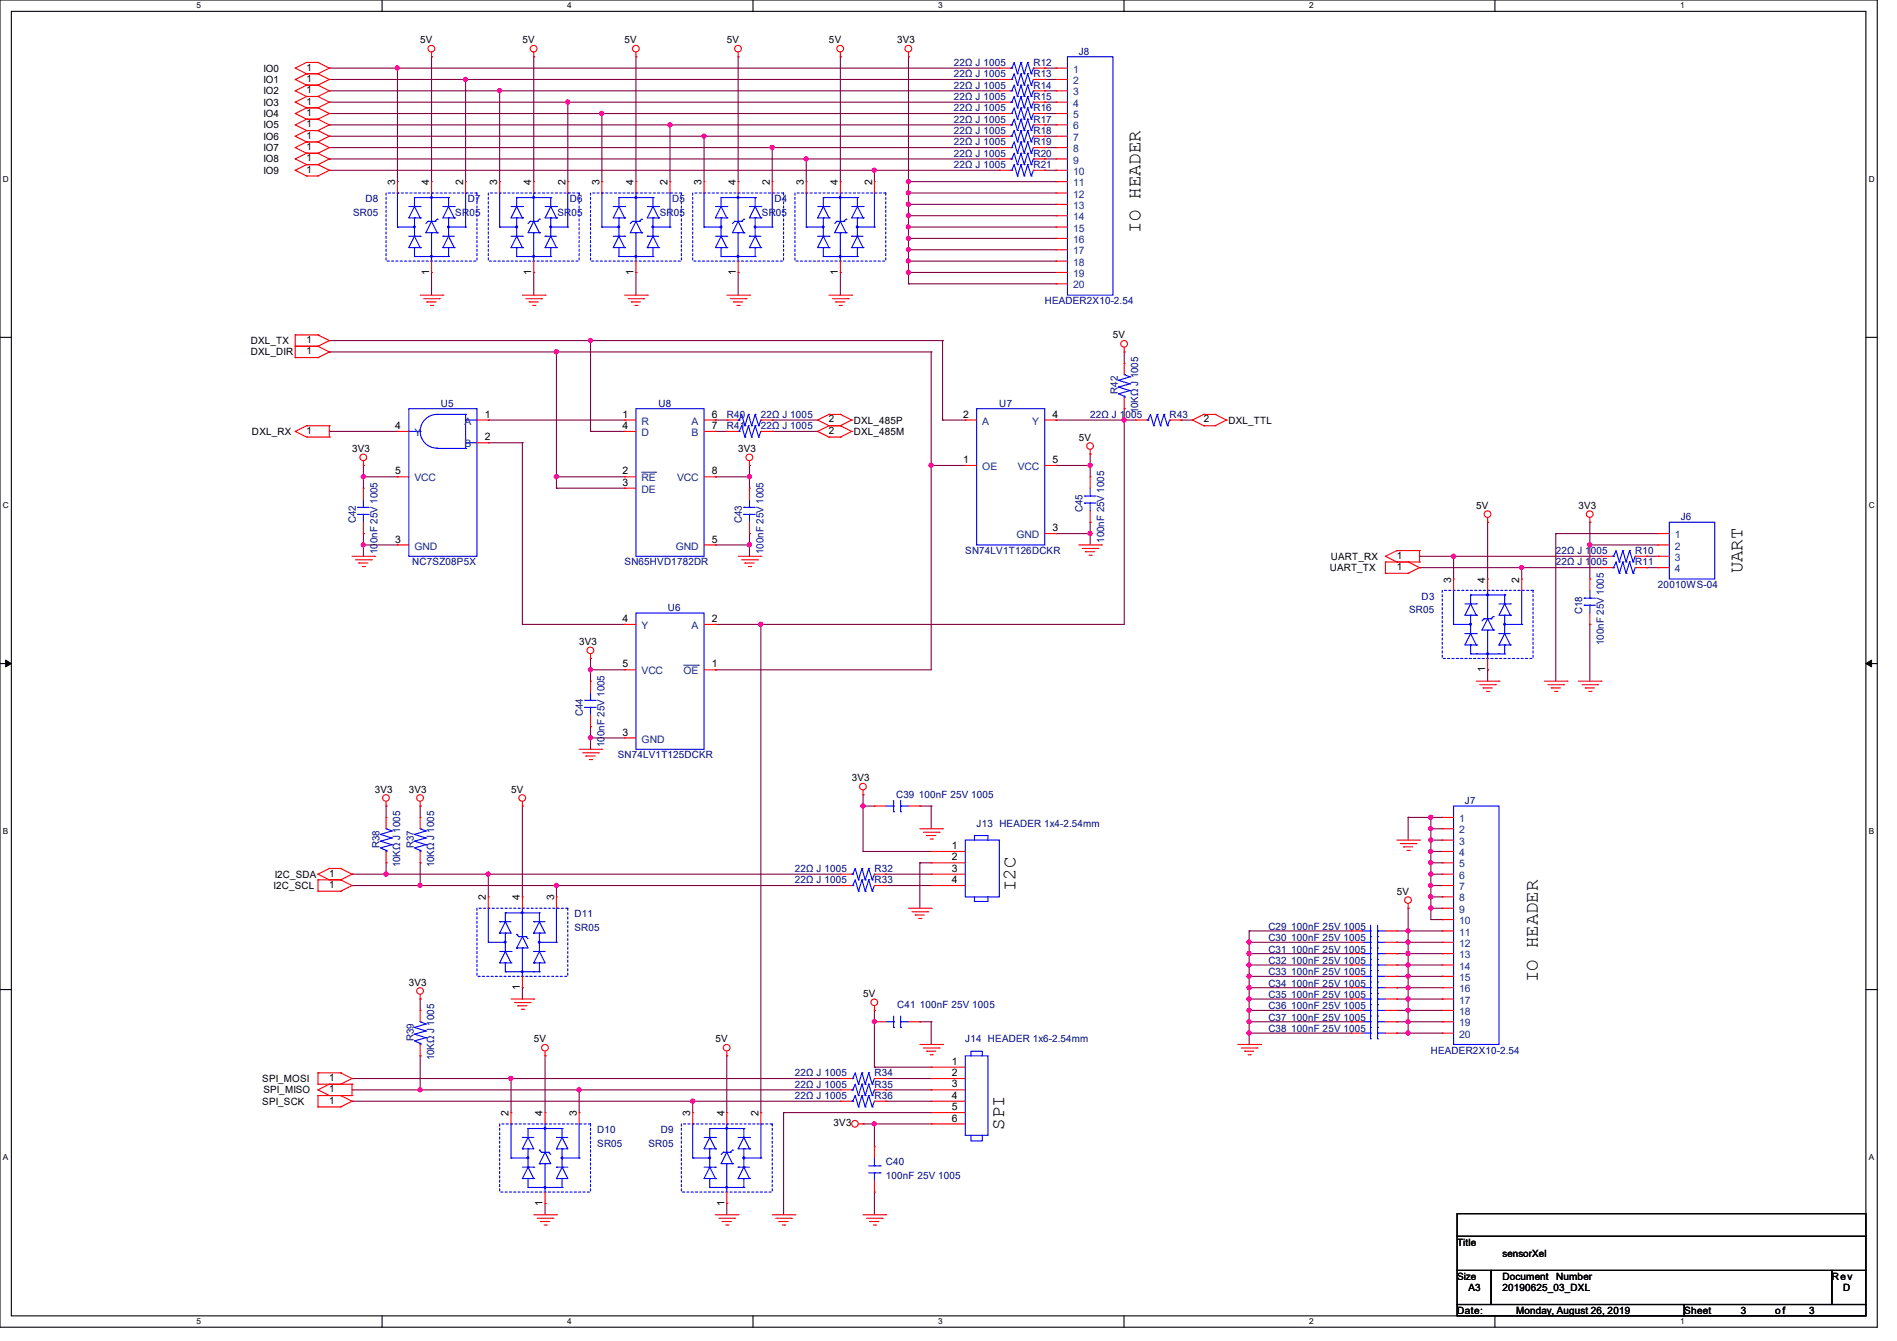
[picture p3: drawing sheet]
<svg xmlns="http://www.w3.org/2000/svg" width="297mm" height="210mm" viewBox="0 0 297 210" stroke-linecap="round" stroke-linejoin="round" font-family="sans-serif">
<defs><g id="words">
<g font-size="3">
<text x="178.6" y="36.4" transform="rotate(-90 178.6 36.4)">IO HEADER</text>
<text x="272.8" y="89.8" transform="rotate(-90 272.8 89.8)">UART</text>
<text x="159" y="139.6" transform="rotate(-90 159 139.6)">I2C</text>
<text x="240.8" y="153.8" transform="rotate(-90 240.8 153.8)">IO HEADER</text>
<text x="157.2" y="176.9" transform="rotate(-90 157.2 176.9)">SPI</text>
</g>
<g font-size="1.6">
<text x="41.2" y="11.2">IO0</text>
<text x="48" y="11">1</text>
<text x="65.8" y="6.8">5V</text>
<text x="81.8" y="6.8">5V</text>
<text x="97.8" y="6.8">5V</text>
<text x="113.8" y="6.8">5V</text>
<text x="129.8" y="6.8">5V</text>
<text x="140.5" y="6.8">3V3</text>
<text x="41.2" y="13">IO1</text>
<text x="41.2" y="14.8">IO2</text>
<text x="41.2" y="16.6">IO3</text>
<text x="48" y="12.8">1</text>
<text x="48" y="14.6">1</text>
<text x="48" y="16.4">1</text>
<text x="41.2" y="18.3">IO4</text>
<text x="41.2" y="20.1">IO5</text>
<text x="41.2" y="21.9">IO6</text>
<text x="41.2" y="23.7">IO7</text>
<text x="48" y="18.2">1</text>
<text x="48" y="19.9">1</text>
<text x="48" y="21.7">1</text>
<text x="48" y="23.5">1</text>
<text x="41.2" y="25.4">IO8</text>
<text x="41.2" y="27.2">IO9</text>
<text x="48" y="25.3">1</text>
<text x="48" y="27.1">1</text>
<text x="61.8" y="29" transform="rotate(-90 61.8 29)">3</text>
<text x="67.2" y="29" transform="rotate(-90 67.2 29)">4</text>
<text x="72.5" y="29" transform="rotate(-90 72.5 29)">2</text>
<text x="77.9" y="29" transform="rotate(-90 77.9 29)">3</text>
<text x="83.2" y="29" transform="rotate(-90 83.2 29)">4</text>
<text x="88.5" y="29" transform="rotate(-90 88.5 29)">2</text>
<text x="93.9" y="29" transform="rotate(-90 93.9 29)">3</text>
<text x="99.2" y="29" transform="rotate(-90 99.2 29)">4</text>
<text x="104.5" y="29" transform="rotate(-90 104.5 29)">2</text>
<text x="109.9" y="29" transform="rotate(-90 109.9 29)">3</text>
<text x="115.2" y="29" transform="rotate(-90 115.2 29)">4</text>
<text x="120.5" y="29" transform="rotate(-90 120.5 29)">2</text>
<text x="125.9" y="29" transform="rotate(-90 125.9 29)">3</text>
<text x="131.2" y="29" transform="rotate(-90 131.2 29)">4</text>
<text x="136.5" y="29" transform="rotate(-90 136.5 29)">2</text>
<text x="67.2" y="43" transform="rotate(-90 67.2 43)">1</text>
<text x="83.2" y="43" transform="rotate(-90 83.2 43)">1</text>
<text x="99.2" y="43" transform="rotate(-90 99.2 43)">1</text>
<text x="115.2" y="43" transform="rotate(-90 115.2 43)">1</text>
<text x="131.2" y="43" transform="rotate(-90 131.2 43)">1</text>
<text x="39.3" y="53.9">DXL_TX</text>
<text x="48" y="53.7">1</text>
<text x="174.2" y="53">5V</text>
<text x="39.3" y="55.7">DXL_DIR</text>
<text x="48" y="55.5">1</text>
<text x="75.9" y="65.4">1</text>
<text x="97.4" y="65.4">1</text>
<text x="111.5" y="65.4">6</text>
<text x="150.8" y="65.4">2</text>
<text x="164.8" y="65.4">4</text>
<text x="39.5" y="68.1">DXL_RX</text>
<text x="48" y="67.9">1</text>
<text x="55.1" y="70.8">3V3</text>
<text x="61.9" y="67.2">4</text>
<text x="75.9" y="69">2</text>
<text x="97.4" y="67.2">4</text>
<text x="111.5" y="67.2">7</text>
<text x="115.6" y="70.8">3V3</text>
<text x="129.8" y="66.2">2</text>
<text x="129.8" y="67.9">2</text>
<text x="133.7" y="66.3">DXL_485P</text>
<text x="133.7" y="68.1">DXL_485M</text>
<text x="168.9" y="69">5V</text>
<text x="188.5" y="66.2">2</text>
<text x="192.4" y="66.3">DXL_TTL</text>
<text x="61.9" y="74.3">5</text>
<text x="97.4" y="74.3">2</text>
<text x="97.4" y="76.1">3</text>
<text x="111.5" y="74.3">8</text>
<text x="150.8" y="72.5">1</text>
<text x="164.8" y="72.5">5</text>
<text x="164.8" y="83.2">3</text>
<text x="231.1" y="79.7">5V</text>
<text x="247.1" y="79.7">3V3</text>
<text x="61.9" y="85">3</text>
<text x="111.5" y="85">5</text>
<text x="208.2" y="89.4">UART_TX</text>
<text x="208.4" y="87.7">UART_RX</text>
<text x="218.7" y="87.5">1</text>
<text x="218.7" y="89.3">1</text>
<text x="227.2" y="91.2" transform="rotate(-90 227.2 91.2)">3</text>
<text x="232.5" y="91.2" transform="rotate(-90 232.5 91.2)">4</text>
<text x="237.9" y="91.2" transform="rotate(-90 237.9 91.2)">2</text>
<text x="90.7" y="101">3V3</text>
<text x="97.4" y="97.4">4</text>
<text x="111.5" y="97.4">2</text>
<text x="97.4" y="104.5">5</text>
<text x="111.5" y="104.5">1</text>
<text x="232.5" y="105.2" transform="rotate(-90 232.5 105.2)">1</text>
<text x="97.4" y="115.2">3</text>
<text x="58.7" y="124.1">3V3</text>
<text x="64" y="124.1">3V3</text>
<text x="80" y="124.1">5V</text>
<text x="133.3" y="122.3">3V3</text>
<text x="43" y="137.5">I2C_SDA</text>
<text x="51.6" y="137.3">1</text>
<text x="149" y="133">1</text>
<text x="149" y="134.7">2</text>
<text x="149" y="136.5">3</text>
<text x="42.8" y="139.2">I2C_SCL</text>
<text x="51.6" y="139.1">1</text>
<text x="76.1" y="141" transform="rotate(-90 76.1 141)">2</text>
<text x="81.4" y="141" transform="rotate(-90 81.4 141)">4</text>
<text x="86.7" y="141" transform="rotate(-90 86.7 141)">3</text>
<text x="149" y="138.3">4</text>
<text x="218.7" y="140.1">5V</text>
<text x="64" y="154.3">3V3</text>
<text x="81.4" y="155" transform="rotate(-90 81.4 155)">1</text>
<text x="135.1" y="156.1">5V</text>
<text x="83.6" y="163.2">5V</text>
<text x="112" y="163.2">5V</text>
<text x="149" y="166.8">1</text>
<text x="41.1" y="173">SPI_SCK</text>
<text x="41.1" y="169.5">SPI_MOSI</text>
<text x="41.2" y="171.2">SPI_MISO</text>
<text x="51.6" y="172.8">1</text>
<text x="51.6" y="169.3">1</text>
<text x="51.6" y="171.1">1</text>
<text x="149" y="168.5">2</text>
<text x="149" y="170.3">3</text>
<text x="149" y="172.1">4</text>
<text x="149" y="173.9">5</text>
<text x="79.6" y="174.8" transform="rotate(-90 79.6 174.8)">2</text>
<text x="85" y="174.8" transform="rotate(-90 85 174.8)">4</text>
<text x="90.3" y="174.8" transform="rotate(-90 90.3 174.8)">3</text>
<text x="108.1" y="174.8" transform="rotate(-90 108.1 174.8)">3</text>
<text x="113.4" y="174.8" transform="rotate(-90 113.4 174.8)">4</text>
<text x="118.7" y="174.8" transform="rotate(-90 118.7 174.8)">2</text>
<text x="130.5" y="176.4">3V3</text>
<text x="149" y="175.6">6</text>
<text x="85" y="188.8" transform="rotate(-90 85 188.8)">1</text>
<text x="113.4" y="188.8" transform="rotate(-90 113.4 188.8)">1</text>
<text x="228.1" y="195.1">Title</text>
<text x="235.2" y="196.8">sensorXel</text>
<text x="228.1" y="200.4">Size</text>
<text x="229.9" y="202.2">A3</text>
<text x="235.2" y="200.4">Document</text>
<text x="235.2" y="202.2">20190625_03_DXL</text>
<text x="243.7" y="200.4">Number</text>
<text x="286.8" y="200.4">Rev</text>
<text x="288.6" y="202.2">D</text>
<text x="228.1" y="205.7">Date:</text>
<text x="237.4" y="205.7">Monday, August 26, 2019</text>
<text x="263.7" y="205.7">Sheet</text>
<text x="272.6" y="205.7">3</text>
<text x="277.9" y="205.7">o f</text>
<text x="283.2" y="205.7">3</text>
</g>
<g font-size="1.6" fill="#000080">
<text x="149.4" y="10.3">22Ω J 1005</text>
<text x="161.8" y="10.3">R12</text>
<text x="168.9" y="8.6">J8</text>
<text x="149.4" y="13.9">22Ω J 1005</text>
<text x="149.4" y="15.7">22Ω J 1005</text>
<text x="149.4" y="17.4">22Ω J 1005</text>
<text x="149.4" y="12.1">22Ω J 1005</text>
<text x="161.8" y="13.9">R14</text>
<text x="161.8" y="15.7">R15</text>
<text x="161.8" y="17.4">R16</text>
<text x="161.8" y="12.1">R13</text>
<text x="149.4" y="21">22Ω J 1005</text>
<text x="149.4" y="22.8">22Ω J 1005</text>
<text x="149.4" y="19.2">22Ω J 1005</text>
<text x="161.8" y="21">R18</text>
<text x="161.8" y="22.8">R19</text>
<text x="161.8" y="19.2">R17</text>
<text x="149.4" y="24.6">22Ω J 1005</text>
<text x="149.4" y="26.3">22Ω J 1005</text>
<text x="161.8" y="24.6">R20</text>
<text x="161.8" y="26.3">R21</text>
<text x="55.3" y="33.8">SR05</text>
<text x="57.2" y="31.7">D8</text>
<text x="71.3" y="33.8">SR05</text>
<text x="73.2" y="31.7">D7</text>
<text x="87.3" y="33.8">SR05</text>
<text x="89.2" y="31.7">D6</text>
<text x="103.3" y="33.8">SR05</text>
<text x="105.2" y="31.7">D5</text>
<text x="119.3" y="33.8">SR05</text>
<text x="121.2" y="31.7">D4</text>
<text x="163.6" y="47.7">HEADER2X10-2.54</text>
<text x="69" y="63.7">U5</text>
<text x="103.1" y="63.7">U8</text>
<text x="113.8" y="65.4">R40</text>
<text x="119.1" y="65.4">22Ω J 1005</text>
<text x="156.5" y="63.7">U7</text>
<text x="170.7" y="65.4">22Ω J 1005</text>
<text x="175" y="61.7" transform="rotate(-90 175 61.7)">R42</text>
<text x="178.2" y="64.7" transform="rotate(-90 178.2 64.7)">10KΩ J 1005</text>
<text x="183.1" y="65.4">R43</text>
<text x="113.8" y="67.2">R41</text>
<text x="119.1" y="67.2">22Ω J 1005</text>
<text x="55.7" y="82" transform="rotate(-90 55.7 82)">C42</text>
<text x="116.2" y="82" transform="rotate(-90 116.2 82)">C43</text>
<text x="169.5" y="80.2" transform="rotate(-90 169.5 80.2)">C45</text>
<text x="263.1" y="81.4">J6</text>
<text x="59.1" y="86.8" transform="rotate(-90 59.1 86.8)">100nF 25V 1005</text>
<text x="64.6" y="88.6">NC7SZ08P5X</text>
<text x="97.8" y="88.6">SN65HVD1782DR</text>
<text x="119.5" y="86.8" transform="rotate(-90 119.5 86.8)">100nF 25V 1005</text>
<text x="151.1" y="86.8">SN74LV1T126DCKR</text>
<text x="172.9" y="85" transform="rotate(-90 172.9 85)">100nF 25V 1005</text>
<text x="243.6" y="86.8">22Ω J 1005</text>
<text x="243.6" y="88.6">22Ω J 1005</text>
<text x="256" y="86.8">R10</text>
<text x="256" y="88.6">R11</text>
<text x="104.6" y="95.7">U6</text>
<text x="222.6" y="93.9">D3</text>
<text x="259.6" y="92.1">20010WS-04</text>
<text x="220.6" y="96">SR05</text>
<text x="247.7" y="96.2" transform="rotate(-90 247.7 96.2)">C18</text>
<text x="251.1" y="101" transform="rotate(-90 251.1 101)">100nF 25V 1005</text>
<text x="91.3" y="112.2" transform="rotate(-90 91.3 112.2)">C44</text>
<text x="94.7" y="117" transform="rotate(-90 94.7 117)">100nF 25V 1005</text>
<text x="96.7" y="118.8">SN74LV1T125DCKR</text>
<text x="140.3" y="125">C39 100nF 25V 1005</text>
<text x="229.4" y="125.9">J7</text>
<text x="152.9" y="129.5">J13 HEADER 1x4-2.54mm</text>
<text x="59.4" y="132.8" transform="rotate(-90 59.4 132.8)">R38</text>
<text x="62.7" y="135.8" transform="rotate(-90 62.7 135.8)">10KΩ J 1005</text>
<text x="64.8" y="132.8" transform="rotate(-90 64.8 132.8)">R37</text>
<text x="68" y="135.8" transform="rotate(-90 68 135.8)">10KΩ J 1005</text>
<text x="124.5" y="136.6">22Ω J 1005</text>
<text x="136.9" y="136.6">R32</text>
<text x="90" y="143.7">D11</text>
<text x="124.5" y="138.3">22Ω J 1005</text>
<text x="136.9" y="138.3">R33</text>
<text x="90" y="145.8">SR05</text>
<text x="198.6" y="145.6">C29 100nF 25V 1005</text>
<text x="198.6" y="147.4">C30 100nF 25V 1005</text>
<text x="198.6" y="149.2">C31 100nF 25V 1005</text>
<text x="198.6" y="151">C32 100nF 25V 1005</text>
<text x="198.6" y="152.7">C33 100nF 25V 1005</text>
<text x="198.6" y="154.5">C34 100nF 25V 1005</text>
<text x="140.5" y="157.9">C41 100nF 25V 1005</text>
<text x="198.6" y="156.3">C35 100nF 25V 1005</text>
<text x="198.6" y="158.1">C36 100nF 25V 1005</text>
<text x="198.6" y="159.8">C37 100nF 25V 1005</text>
<text x="198.6" y="161.6">C38 100nF 25V 1005</text>
<text x="64.8" y="163" transform="rotate(-90 64.8 163)">R39</text>
<text x="68" y="166.1" transform="rotate(-90 68 166.1)">10KΩ J 1005</text>
<text x="151.1" y="163.2">J14 HEADER 1x6-2.54mm</text>
<text x="224" y="165">HEADER2X10-2.54</text>
<text x="124.5" y="172.1">22Ω J 1005</text>
<text x="124.5" y="168.6">22Ω J 1005</text>
<text x="124.5" y="170.3">22Ω J 1005</text>
<text x="136.9" y="172.1">R36</text>
<text x="136.9" y="168.6">R34</text>
<text x="136.9" y="170.3">R35</text>
<text x="93.5" y="177.5">D10</text>
<text x="93.5" y="179.6">SR05</text>
<text x="101.5" y="179.6">SR05</text>
<text x="103.5" y="177.5">D9</text>
<text x="138.7" y="182.5">C40</text>
<text x="138.7" y="184.6">100nF 25V 1005</text>
</g>
<g font-size="1.6" fill="#004080">
<text x="168" y="11.4">1</text>
<text x="168" y="13.2">2</text>
<text x="168" y="14.9">3</text>
<text x="168" y="16.7">4</text>
<text x="168" y="18.5">5</text>
<text x="168" y="20.3">6</text>
<text x="168" y="22.1">7</text>
<text x="168" y="23.8">8</text>
<text x="168" y="25.6">9</text>
<text x="168" y="27.4">10</text>
<text x="168" y="29.2">11</text>
<text x="168" y="30.9">12</text>
<text x="168" y="32.7">13</text>
<text x="168" y="34.5">14</text>
<text x="168" y="36.3">15</text>
<text x="168" y="38.1">16</text>
<text x="168" y="39.8">17</text>
<text x="168" y="41.6">18</text>
<text x="168" y="43.4">19</text>
<text x="168" y="45.2">20</text>
<text x="64.9" y="68.3">Y</text>
<text x="72.7" y="66.5">A</text>
<text x="72.7" y="70.1">B</text>
<text x="100.5" y="66.5">R</text>
<text x="100.5" y="68.3">D</text>
<text x="108.3" y="66.5">A</text>
<text x="108.3" y="68.3">B</text>
<text x="153.8" y="66.5">A</text>
<text x="161.6" y="66.5">Y</text>
<text x="64.9" y="75.4">VCC</text>
<text x="100.5" y="75.4">RE</text>
<text x="100.5" y="77.2">DE</text>
<text x="106" y="75.4">VCC</text>
<text x="153.8" y="73.6">OE</text>
<text x="159.3" y="73.6">VCC</text>
<text x="64.9" y="86.1">GND</text>
<text x="105.8" y="86.1">GND</text>
<text x="159.1" y="84.3">GND</text>
<text x="262.3" y="84.3">1</text>
<text x="262.3" y="86.1">2</text>
<text x="262.3" y="87.8">3</text>
<text x="262.3" y="89.6">4</text>
<text x="100.5" y="98.5">Y</text>
<text x="108.3" y="98.5">A</text>
<text x="100.5" y="105.6">VCC</text>
<text x="107" y="105.6">OE</text>
<text x="100.5" y="116.3">GND</text>
<text x="228.5" y="128.7">1</text>
<text x="228.5" y="130.5">2</text>
<text x="228.5" y="132.3">3</text>
<text x="228.5" y="134.1">4</text>
<text x="228.5" y="135.8">5</text>
<text x="228.5" y="137.6">6</text>
<text x="228.5" y="139.4">7</text>
<text x="228.5" y="141.2">8</text>
<text x="228.5" y="143">9</text>
<text x="228.5" y="144.7">10</text>
<text x="228.5" y="146.5">11</text>
<text x="228.5" y="148.3">12</text>
<text x="228.5" y="150.1">13</text>
<text x="228.5" y="151.9">14</text>
<text x="228.5" y="153.6">15</text>
<text x="228.5" y="155.4">16</text>
<text x="228.5" y="157.2">17</text>
<text x="228.5" y="159">18</text>
<text x="228.5" y="160.7">19</text>
<text x="228.5" y="162.5">20</text>
</g>
<g font-size="1.3">
<text x="30.8" y="1.3">5</text>
<text x="88.8" y="1.3">4</text>
<text x="146.9" y="1.3">3</text>
<text x="205" y="1.3">2</text>
<text x="263.1" y="1.3">1</text>
<text x=".5" y="28.4">D</text>
<text x="292.6" y="28.4">D</text>
<text x=".5" y="79.5">C</text>
<text x="292.6" y="79.5">C</text>
<text x=".5" y="130.6">B</text>
<text x="292.6" y="130.6">B</text>
<text x=".5" y="181.7">A</text>
<text x="292.6" y="181.7">A</text>
<text x="30.8" y="207.4">5</text>
<text x="88.8" y="207.4">4</text>
<text x="146.9" y="207.4">3</text>
<text x="205" y="207.4">2</text>
<text x="263.1" y="207.4">1</text>
</g>
</g></defs>
<path d="M0 0h293.9v207.9h-293.9zM1.8 1.8h290.3v204.3h-290.3z" fill="none" stroke="#000" stroke-width=".17"/>
<g fill="#fff">
<path d="M30.8 .2h.7v1.4h-.7z"/>
<path d="M30.8 206.2h.7v1.4h-.7z"/>
</g>
<path d="M59.8 0v1.8M59.8 206.1v1.8" fill="none" stroke="#000" stroke-width=".17"/>
<g fill="#fff">
<path d="M88.8 .2h.7v1.4h-.7z"/>
<path d="M88.8 206.2h.7v1.4h-.7z"/>
</g>
<path d="M117.9 0v1.8M117.9 206.1v1.8" fill="none" stroke="#000" stroke-width=".17"/>
<g fill="#fff">
<path d="M146.9 .2h.7v1.4h-.7z"/>
<path d="M146.9 206.2h.7v1.4h-.7z"/>
</g>
<path d="M176 0v1.8M176 206.1v1.8" fill="none" stroke="#000" stroke-width=".17"/>
<g fill="#fff">
<path d="M205 .2h.7v1.4h-.7z"/>
<path d="M205 206.2h.7v1.4h-.7z"/>
</g>
<path d="M234.1 0v1.8M234.1 206.1v1.8" fill="none" stroke="#000" stroke-width=".17"/>
<g fill="#fff">
<path d="M263.1 .2h.6v1.4h-.6z"/>
<path d="M263.1 206.2h.6v1.4h-.6z"/>
<path d="M.5 27.3h.9v1.4h-.9z"/>
<path d="M292.6 27.3h.9v1.4h-.9z"/>
<path d="M.5 78.4h.9v1.4h-.9z"/>
<path d="M292.6 78.4h.9v1.4h-.9z"/>
</g>
<path d="M0 52.8h1.8M292.1 52.8h1.8" fill="none" stroke="#000" stroke-width=".17"/>
<g fill="#fff">
<path d="M.5 129.5h.8v1.4h-.8z"/>
<path d="M292.6 129.5h.8v1.4h-.8z"/>
</g>
<path d="M0 103.9h1.8M292.1 103.9h1.8" fill="none" stroke="#000" stroke-width=".17"/>
<path d="M.9 103.4l.9 .5-.9 .5zM292.1 103.9l.9-.5v1z" fill="#000" stroke="#000" stroke-width=".16"/>
<g fill="#fff">
<path d="M.5 180.5h.8v1.4h-.8z"/>
<path d="M292.6 180.5h.8v1.4h-.8z"/>
</g>
<path d="M0 155h1.8M292.1 155h1.8M228.1 190.1h64v3.5h-64zM228.1 193.6h64v5.4h-64zM228.1 199h5.4v5.3h-5.4zM233.5 199h53.3v5.3h-53.3zM286.8 199h5.3v5.3h-5.3zM228.1 204.3h35.6v1.8h-35.6zM263.7 204.3h28.4v1.8h-28.4z" fill="none" stroke="#000" stroke-width=".17"/>
<g fill="none" stroke="#800040" stroke-width=".17">
<path d="M51.6 10.7h.1M51.6 12.4h.1M51.6 14.2h.1M51.6 16h.1M51.6 17.8h.1M51.6 19.6h.1M51.6 10.7h104.9M51.6 12.4h104.9M51.6 14.2h104.9M51.6 16h104.9M51.6 17.8h104.9M51.6 19.6h104.9"/>
<path d="M62.2 10.7h.1M62.2 10.7v17.7M67.6 8.9h.1M67.6 8.9v19.5M72.9 12.4h.1M72.9 12.4v16M78.2 14.2h.1M78.2 14.2v14.2M83.6 8.9h.1M83.6 8.9v19.5M88.9 16h.1M88.9 16v12.4"/>
<path d="M94.2 17.8h.1M94.2 17.8v10.6M99.6 8.9h.1M99.6 8.9v19.5M104.9 19.6h.1M104.9 19.6v8.8M115.6 8.9h.1M115.6 8.9v19.5M131.6 8.9h.1M131.6 8.9v19.5M142.2 8.9h.1M142.2 8.9v35.5"/>
<path d="M163.6 10.7h.1M163.6 12.4h.1M163.6 14.2h.1M163.6 16h.1M163.6 17.8h.1M163.6 19.6h.1M163.6 10.7h1.8M163.6 12.4h1.8M163.6 14.2h1.8M163.6 16h1.8M163.6 17.8h1.8M163.6 19.6h1.8"/>
<path d="M51.6 21.3h.1M51.6 23.1h.1M51.6 24.9h.1M51.6 26.7h.1M51.6 21.3h104.9M51.6 23.1h104.9M51.6 24.9h104.9M51.6 26.7h104.9M110.2 21.3h.1M110.2 21.3v7.1M120.9 23.1h.1M120.9 23.1v5.3"/>
<path d="M126.2 24.9h.1M126.2 24.9v3.5M136.9 26.7h.1M136.9 26.7v1.7M142.2 28.4h.1M142.2 30.2h.1M142.2 32h.1M142.2 33.8h.1M142.2 35.6h.1M142.2 37.3h.1M142.2 39.1h.1M142.2 28.4h23.2"/>
<path d="M142.2 30.2h23.2M142.2 32h23.2M142.2 33.8h23.2M142.2 35.6h23.2M142.2 37.3h23.2M142.2 39.1h23.2M163.6 21.3h.1M163.6 23.1h.1M163.6 24.9h.1M163.6 26.7h.1M163.6 21.3h1.8M163.6 23.1h1.8"/>
<path d="M163.6 24.9h1.8M163.6 26.7h1.8M51.6 55.1h.1M51.6 53.3h.1M51.6 55.1h94.2M51.6 53.3h96M67.6 42.7h.1M67.6 42.7v3.5M83.6 42.7h.1M83.6 42.7v3.5M87.1 55.1h.1M87.1 55.1v21.4"/>
<path d="M92.5 53.3h.1M92.5 53.3v14.3M99.6 42.7h.1M99.6 42.7v3.5M115.6 42.7h.1M115.6 42.7v3.5M131.6 42.7h.1M131.6 42.7v3.5M142.2 40.9h.1M142.2 42.7h.1M142.2 44.4h.1M142.2 40.9h23.2"/>
<path d="M142.2 42.7h23.2M142.2 44.4h23.2M145.8 55.1h.1M145.8 55.1v49.8h-33.8M147.6 53.3h.1M147.6 53.3v12.5M176 55.1h.1M176 55.1v1.8M51.6 67.6h.1M51.6 67.6h10.6M56.9 74.7h.1M56.9 72.9h.1"/>
<path d="M56.9 74.7h5.3M56.9 72.9v3.6M76.5 65.8h.1M76.5 69.3h.1M76.5 65.8h21.3M76.5 69.3h5.3M81.8 69.3h.1M81.8 69.3v28.5M87.1 76.5h.1M87.1 74.7h.1M87.1 74.7h10.7M87.1 76.5h10.7"/>
<path d="M92.5 67.6h.1M92.5 67.6h5.3M112 74.7h.1M112 65.8h.1M112 67.6h.1M112 74.7h5.3M112 67.6h1.8M112 65.8h1.8M117.3 72.9h.1M117.3 74.7h.1M117.3 72.9v3.6M120.9 65.8h.1"/>
<path d="M120.9 67.6h.1M120.9 67.6h7.1M120.9 65.8h7.1M145.8 72.9h.1M145.8 72.9h5.3M147.6 65.8h.1M147.6 65.8h3.5M165.4 72.9h.1M165.4 65.8h.1M165.4 65.8h12.4M165.4 72.9h5.3M170.7 71.1h.1"/>
<path d="M170.7 72.9h.1M170.7 71.1v3.6M176 65.8h.1M176 64h.1M176 64v33.8h-64M184.9 65.8h.1M184.9 65.8h1.8M56.9 85.3h.1M56.9 83.6h.1M56.9 85.3h5.3M56.9 83.6v3.5M81.8 97.8h.1"/>
<path d="M81.8 97.8h16M112 85.3h.1M112 85.3h5.3M117.3 83.6h.1M117.3 85.3h.1M117.3 83.6v3.5M119.1 97.8h.1M119.1 97.8v76.4M165.4 83.6h.1M165.4 83.6h5.3M170.7 81.8h.1M170.7 83.6h.1"/>
<path d="M170.7 81.8v3.5M222.2 87.1h.1M222.2 88.9h.1M222.2 87.1h28.5M222.2 88.9h28.5M227.6 87.1h.1M227.6 87.1v3.6M232.9 81.8h.1M232.9 81.8v8.9M238.3 88.9h.1M238.3 88.9v1.8M243.6 83.6h.1"/>
<path d="M243.6 83.6h16M243.6 83.6v23.1M248.9 97.8h.1M248.9 85.3h.1M248.9 81.8h.1M248.9 81.8v8.9M248.9 97.8v8.9M248.9 85.3h10.7M257.8 87.1h.1M257.8 88.9h.1M257.8 87.1h1.8M257.8 88.9h1.8"/>
<path d="M92.5 115.6h.1M92.5 113.8h.1M92.5 104.9h.1M92.5 103.1h.1M92.5 115.6h5.3M92.5 103.1v3.6M92.5 113.8v3.5M92.5 104.9h5.3M112 104.9h.1M232.9 104.9h.1M232.9 104.9v1.8M55.1 136.9h.1"/>
<path d="M55.1 138.7h.1M55.1 136.9h76.5M55.1 138.7h76.5M60.5 136.9h.1M60.5 135.1h.1M60.5 126.2h.1M60.5 126.2v1.8M60.5 135.1v1.8M65.8 138.7h.1M65.8 135.1h.1M65.8 126.2h.1M65.8 126.2v1.8"/>
<path d="M65.8 135.1v3.6M76.5 136.9h.1M76.5 136.9v3.6M81.8 126.2h.1M81.8 126.2v14.3M87.1 138.7h.1M87.1 138.7v1.8M135.1 133.3h.1M135.1 124.5h.1M135.1 126.2h.1M135.1 133.3h10.7M135.1 124.5v8.8"/>
<path d="M135.1 126.2h1.8M138.7 136.9h.1M138.7 138.7h.1M138.7 136.9h7.1M138.7 138.7h7.1M144 135.1h.1M144 126.2h.1M144 135.1h1.8M144 135.1v7.1M144 126.2h1.8M145.8 126.2h.1M145.8 126.2v3.6"/>
<path d="M220.5 128h.1M220.5 128h5.3M220.5 128v3.6M224 128h.1M224 129.8h.1M224 131.6h.1M224 133.3h.1M224 135.1h.1M224 136.9h.1M224 138.7h.1M224 135.1h1.8M224 133.3h1.8"/>
<path d="M224 136.9h1.8M224 138.7h1.8M224 128v16h1.8M224 129.8h1.8M224 131.6h1.8M65.8 156.5h.1M65.8 156.5v1.7M81.8 154.7h.1M81.8 154.7v1.8M136.9 158.2h.1M136.9 158.2v8.9M195.6 145.8h.1"/>
<path d="M195.6 147.6h.1M195.6 156.5h.1M195.6 154.7h.1M195.6 152.9h.1M195.6 151.1h.1M195.6 149.4h.1M195.6 158.2h.1M195.6 145.8h16M195.6 145.8v17.8M195.6 154.7h16M195.6 152.9h16M195.6 151.1h16"/>
<path d="M195.6 149.4h16M195.6 147.6h16M195.6 156.5h16M195.6 158.2h16M211.6 158.2h.1M218.7 147.6h.1M218.7 149.4h.1M218.7 151.1h.1M218.7 152.9h.1M218.7 154.7h.1M218.7 156.5h.1M218.7 145.8h7.1"/>
<path d="M218.7 154.7h7.1M218.7 152.9h7.1M218.7 151.1h7.1M218.7 149.4h7.1M218.7 147.6h7.1M218.7 156.5h7.1M218.7 158.2h7.1M220.5 142.2h.1M220.5 145.8h.1M220.5 149.4h.1M220.5 151.1h.1M220.5 152.9h.1"/>
<path d="M220.5 154.7h.1M220.5 156.5h.1M220.5 158.2h.1M220.5 147.6h.1M220.5 142.2v19.6M224 140.5h.1M224 142.2h.1M224 140.5h1.8M224 142.2h1.8M225.8 144h.1M225.8 145.8h.1M225.8 149.4h.1"/>
<path d="M225.8 152.9h.1M225.8 156.5h.1M55.1 172.5h.1M55.1 170.7h.1M55.1 168.9h.1M55.1 168.9h76.5M55.1 170.7h76.5M55.1 172.5h76.5M65.8 165.4h.1M65.8 170.7h.1M65.8 165.4v5.3M80 168.9h.1"/>
<path d="M80 168.9v5.3M85.3 165.4h.1M85.3 165.4v8.8M90.7 170.7h.1M90.7 170.7v3.5M108.5 172.5h.1M108.5 172.5v1.7M113.8 165.4h.1M113.8 165.4v8.8M122.7 174.2h.1M122.7 174.2h23.1M122.7 174.2v16"/>
<path d="M135.1 176h.1M135.1 176h10.7M136.9 167.1h.1M136.9 160h.1M136.9 176h.1M136.9 176v3.6M136.9 167.1h8.9M138.7 168.9h.1M138.7 170.7h.1M138.7 172.5h.1M138.7 168.9h7.1M138.7 170.7h7.1"/>
<path d="M138.7 172.5h7.1M144 160h.1M144 160h1.8M145.8 160h.1M145.8 160v3.6M195.6 161.8h.1M195.6 163.6h.1M195.6 160h.1M195.6 161.8h16M195.6 160h16M211.6 160h.1M218.7 160h.1"/>
<path d="M218.7 161.8h.1M218.7 161.8h7.1M218.7 160h7.1M220.5 160h.1M220.5 161.8h.1M225.8 160h.1M85.3 188.5h.1M85.3 188.5v1.7M113.8 188.5h.1M113.8 188.5v1.7M136.9 186.7h.1M136.9 186.7v3.5"/>
</g>
<g fill="#f0f" stroke="#f0f" stroke-width=".17">
<circle cx="248.9" cy="85.3" r=".32"/>
<circle cx="227.6" cy="87.1" r=".32"/>
<circle cx="238.2" cy="88.9" r=".32"/>
<circle cx="142.2" cy="28.4" r=".32"/>
<circle cx="142.2" cy="30.2" r=".32"/>
<circle cx="142.2" cy="32" r=".32"/>
<circle cx="142.2" cy="33.8" r=".32"/>
<circle cx="142.2" cy="35.5" r=".32"/>
<circle cx="142.2" cy="37.3" r=".32"/>
<circle cx="142.2" cy="39.1" r=".32"/>
<circle cx="142.2" cy="40.9" r=".32"/>
<circle cx="142.2" cy="42.7" r=".32"/>
<circle cx="62.2" cy="10.6" r=".32"/>
<circle cx="72.9" cy="12.4" r=".32"/>
<circle cx="78.2" cy="14.2" r=".32"/>
<circle cx="88.9" cy="16" r=".32"/>
<circle cx="94.2" cy="17.8" r=".32"/>
<circle cx="104.9" cy="19.5" r=".32"/>
<circle cx="110.2" cy="21.3" r=".32"/>
<circle cx="120.9" cy="23.1" r=".32"/>
<circle cx="126.2" cy="24.9" r=".32"/>
<circle cx="136.9" cy="26.6" r=".32"/>
<circle cx="76.4" cy="136.9" r=".32"/>
<circle cx="60.4" cy="136.9" r=".32"/>
<circle cx="87.1" cy="138.7" r=".32"/>
<circle cx="65.8" cy="138.7" r=".32"/>
<circle cx="108.4" cy="172.4" r=".32"/>
<circle cx="80" cy="168.9" r=".32"/>
<circle cx="90.7" cy="170.7" r=".32"/>
<circle cx="65.8" cy="170.7" r=".32"/>
<circle cx="56.9" cy="74.7" r=".32"/>
<circle cx="56.9" cy="85.3" r=".32"/>
<circle cx="92.4" cy="115.5" r=".32"/>
<circle cx="92.4" cy="104.9" r=".32"/>
<circle cx="117.3" cy="74.7" r=".32"/>
<circle cx="117.3" cy="85.3" r=".32"/>
<circle cx="87.1" cy="74.7" r=".32"/>
<circle cx="87.1" cy="55.1" r=".32"/>
<circle cx="92.4" cy="53.3" r=".32"/>
<circle cx="170.7" cy="72.9" r=".32"/>
<circle cx="170.7" cy="83.5" r=".32"/>
<circle cx="145.8" cy="72.9" r=".32"/>
<circle cx="176" cy="65.8" r=".32"/>
<circle cx="119.1" cy="97.8" r=".32"/>
<circle cx="224" cy="131.6" r=".32"/>
<circle cx="224" cy="129.8" r=".32"/>
<circle cx="224" cy="135.1" r=".32"/>
<circle cx="224" cy="133.3" r=".32"/>
<circle cx="224" cy="136.9" r=".32"/>
<circle cx="224" cy="140.4" r=".32"/>
<circle cx="224" cy="138.7" r=".32"/>
<circle cx="224" cy="142.2" r=".32"/>
<circle cx="224" cy="128" r=".32"/>
<circle cx="220.5" cy="145.8" r=".32"/>
<circle cx="195.6" cy="161.8" r=".32"/>
<circle cx="195.6" cy="160" r=".32"/>
<circle cx="195.6" cy="154.7" r=".32"/>
<circle cx="195.6" cy="152.9" r=".32"/>
<circle cx="195.6" cy="151.1" r=".32"/>
<circle cx="195.6" cy="149.3" r=".32"/>
<circle cx="195.6" cy="147.6" r=".32"/>
<circle cx="220.5" cy="158.2" r=".32"/>
<circle cx="220.5" cy="147.6" r=".32"/>
<circle cx="220.5" cy="149.3" r=".32"/>
<circle cx="220.5" cy="151.1" r=".32"/>
<circle cx="220.5" cy="152.9" r=".32"/>
<circle cx="220.5" cy="154.7" r=".32"/>
<circle cx="220.5" cy="156.4" r=".32"/>
<circle cx="220.5" cy="160" r=".32"/>
<circle cx="220.5" cy="161.8" r=".32"/>
<circle cx="195.6" cy="156.4" r=".32"/>
<circle cx="195.6" cy="158.2" r=".32"/>
<circle cx="135.1" cy="126.2" r=".32"/>
<circle cx="136.9" cy="176" r=".32"/>
<circle cx="136.9" cy="160" r=".32"/>
</g>
<g fill="none" stroke="#f00" stroke-width=".17">
<path d="M46.2 10.7h.1M46.2 12.4h.1M46.2 14.2h.1M46.2 16h.1M46.2 17.8h.1M46.2 19.6h.1M46.2 10.7l1.8 .9M46.2 12.4l1.8 .9M46.2 14.2l1.8 .9M46.2 16l1.8 .9M46.2 17.8l1.8 .9M46.2 19.6l1.8 .8"/>
<path d="M48 9.8h.1M48 11.6h.1M48 13.3h.1M48 15.1h.1M48 16.9h.1M48 18.7h.1M48 9.8l-1.8 .9M48 9.8h1.8M48 11.6h1.8M48 11.6l-1.8 .8M48 13.3h1.8M48 13.3l-1.8 .9"/>
<path d="M48 15.1h1.8M48 15.1l-1.8 .9M48 16.9h1.8M48 16.9l-1.8 .9M48 18.7h1.8M48 18.7l-1.8 .9M49.8 9.8h.1M49.8 11.6h.1M49.8 13.3h.1M49.8 15.1h.1M49.8 16.9h.1M49.8 18.7h.1"/>
<path d="M49.8 9.8l1.8 .9M49.8 11.6l1.8 .8M49.8 13.3l1.8 .9M49.8 15.1l1.8 .9M49.8 16.9l1.8 .9M49.8 18.7l1.8 .9M51.6 10.7h.1M51.6 12.4h.1M51.6 14.2h.1M51.6 16h.1M51.6 17.8h.1M51.6 19.6h.1"/>
<path d="M51.6 10.7l-1.8 .9M51.6 12.4l-1.8 .9M51.6 14.2l-1.8 .9M51.6 16l-1.8 .9M51.6 17.8l-1.8 .9M51.6 19.6l-1.8 .8M67.6 8.9h.1M67.6 8.2v.7M83.6 8.9h.1M83.6 8.2v.7M99.6 8.9h.1M99.6 8.2v.7"/>
<path d="M115.6 8.9h.1M115.6 8.2v.7M131.6 8.9h.1M131.6 8.2v.7M142.2 8.9h.1M142.2 8.2v.7M156.5 14.2h.1M156.5 16h.1M156.5 10.7h.1M156.5 17.8h.1M156.5 12.4h.1M156.5 19.6h.1"/>
<path d="M156.5 14.2h1.7M156.5 16h1.7M156.5 10.7h1.7M156.5 17.8h1.7M156.5 12.4h1.7M156.5 19.6h1.7M161.8 14.2h1.8M161.8 16h1.8M161.8 10.7h1.8M161.8 17.8h1.8M161.8 12.4h1.8M161.8 19.6h1.8"/>
<path d="M163.6 14.2h.1M163.6 16h.1M163.6 10.7h.1M163.6 17.8h.1M163.6 12.4h.1M163.6 19.6h.1M165.4 10.7h.1M165.4 12.4h.1M165.4 14.2h.1M165.4 16h.1M165.4 17.8h.1M165.4 19.6h.1"/>
<path d="M165.4 14.2h1.7M165.4 16h1.7M165.4 10.7h1.7M165.4 17.8h1.7M165.4 12.4h1.7M165.4 19.6h1.7M46.2 21.3h.1M46.2 23.1h.1M46.2 24.9h.1M46.2 26.7h.1M46.2 21.3l1.8 .9M46.2 23.1l1.8 .9"/>
<path d="M46.2 24.9l1.8 .9M46.2 26.7l1.8 .9M48 20.4h.1M48 22.2h.1M48 24h.1M48 25.8h.1M48 27.6h.1M48 20.4h1.8M48 20.4l-1.8 .9M48 22.2h1.8M48 22.2l-1.8 .9M48 24h1.8"/>
<path d="M48 24l-1.8 .9M48 25.8h1.8M48 25.8l-1.8 .9M48 27.6h1.8M49.8 20.4h.1M49.8 22.2h.1M49.8 24h.1M49.8 25.8h.1M49.8 27.6h.1M49.8 20.4l1.8 .9M49.8 22.2l1.8 .9M49.8 24l1.8 .9"/>
<path d="M49.8 25.8l1.8 .9M51.6 21.3h.1M51.6 23.1h.1M51.6 24.9h.1M51.6 26.7h.1M51.6 21.3l-1.8 .9M51.6 23.1l-1.8 .9M51.6 24.9l-1.8 .9M51.6 26.7l-1.8 .9M62.2 28.4h.1M62.2 28.4v1.8M67.6 28.4h.1"/>
<path d="M67.6 28.4v1.8M72.9 28.4h.1M72.9 28.4v1.8M78.2 28.4h.1M78.2 28.4v1.8M83.6 28.4h.1M83.6 28.4v1.8M88.9 28.4h.1M88.9 28.4v1.8M94.2 28.4h.1M94.2 28.4v1.8M99.6 28.4h.1"/>
<path d="M99.6 28.4v1.8M104.9 28.4h.1M104.9 28.4v1.8M110.2 28.4h.1M110.2 28.4v1.8M115.6 28.4h.1M115.6 28.4v1.8M120.9 28.4h.1M120.9 28.4v1.8M126.2 28.4h.1M126.2 28.4v1.8M131.6 28.4h.1"/>
<path d="M131.6 28.4v1.8M136.9 28.4h.1M136.9 28.4v1.8M156.5 21.3h.1M156.5 23.1h.1M156.5 24.9h.1M156.5 26.7h.1M156.5 21.3h1.7M156.5 23.1h1.7M156.5 24.9h1.7M156.5 26.7h1.7M161.8 21.3h1.8"/>
<path d="M161.8 23.1h1.8M161.8 24.9h1.8M161.8 26.7h1.8M163.6 21.3h.1M163.6 23.1h.1M163.6 24.9h.1M163.6 26.7h.1M165.4 21.3h.1M165.4 23.1h.1M165.4 24.9h.1M165.4 26.7h.1M165.4 28.4h.1"/>
<path d="M165.4 30.2h.1M165.4 32h.1M165.4 33.8h.1M165.4 35.6h.1M165.4 37.3h.1M165.4 39.1h.1M165.4 21.3h1.7M165.4 23.1h1.7M165.4 24.9h1.7M165.4 26.7h1.7M165.4 28.4h1.7M165.4 30.2h1.7"/>
<path d="M165.4 32h1.7M165.4 33.8h1.7M165.4 35.6h1.7M165.4 37.3h1.7M165.4 39.1h1.7M46.2 54.2h.1M46.2 52.5h.1M46.2 56h.1M46.2 52.5h3.6M46.2 54.2h3.6M46.2 52.5v3.5M46.2 56h3.6"/>
<path d="M49.8 52.5h.1M49.8 54.2h.1M49.8 56h.1M49.8 52.5l1.8 .8M49.8 54.2l1.8 .9M51.6 53.3h.1M51.6 55.1h.1M51.6 53.3l-1.8 .9M51.6 55.1l-1.8 .9M65.8 46.2h3.5M66.3 46.8h2.5M66.8 47.3h.1"/>
<path d="M66.8 47.3h1.5M67.4 47.8h.3M67.6 42.7h.1M67.6 40.9v1.8M67.7 47.8h.1M68.8 46.8h.1M69.3 46.2h.1M81.8 46.2h3.5M82.3 46.8h2.5M82.8 47.3h.1M82.8 47.3h1.5M83.4 47.8h.3"/>
<path d="M83.6 42.7h.1M83.6 40.9v1.8M83.7 47.8h.1M84.8 46.8h.1M85.3 46.2h.1M97.8 46.2h3.5M98.3 46.8h2.5M98.8 47.3h.1M98.8 47.3h1.5M99.4 47.8h.3M99.6 42.7h.1M99.6 40.9v1.8"/>
<path d="M99.7 47.8h.1M100.8 46.8h.1M101.3 46.2h.1M113.8 46.2h3.5M114.3 46.8h2.5M114.9 47.3h.1M114.9 47.3h1.4M115.4 47.8h.3M115.6 42.7h.1M115.6 40.9v1.8M115.7 47.8h.1M116.8 46.8h.1"/>
<path d="M117.3 46.2h.1M129.8 46.2h3.5M130.3 46.8h2.5M130.9 47.3h.1M130.9 47.3h1.4M131.4 47.8h.3M131.6 42.7h.1M131.6 40.9v1.8M131.7 47.8h.1M132.8 46.8h.1M133.3 46.2h.1M165.4 40.9h.1"/>
<path d="M165.4 42.7h.1M165.4 44.4h.1M165.4 40.9h1.7M165.4 42.7h1.7M165.4 44.4h1.7M176 55.1h.1M176 56.9h.1M176 54.4v.7M176 56.9v1.8M46.2 67.6h.1M46.2 67.6l1.8 .9M48 66.7h.1"/>
<path d="M48 68.5h.1M48 66.7h3.6M48 68.5h3.6M48 66.7l-1.8 .9M51.6 66.7h.1M51.6 68.5h.1M51.6 66.7v1.8M56.9 72.9h.1M56.9 76.5h.1M56.9 72.2v.7M56.9 76.5v1.7M62.2 67.6h.1"/>
<path d="M62.2 74.7h.1M62.2 74.7h1.8M62.2 67.6h1.8M74.7 65.8h1.8M74.7 69.3h1.8M76.5 65.8h.1M76.5 69.3h.1M97.8 65.8h.1M97.8 74.7h.1M97.8 76.5h.1M97.8 67.6h.1M97.8 65.8h1.8"/>
<path d="M97.8 74.7h1.8M97.8 76.5h1.8M97.8 67.6h1.8M110.2 65.8h1.8M110.2 74.7h1.8M110.2 67.6h1.8M112 65.8h.1M112 67.6h.1M112 74.7h.1M113.8 65.8h.1M113.8 67.6h.1M113.8 65.8h1.8"/>
<path d="M113.8 67.6h1.8M117.3 72.9h.1M117.3 76.5h.1M117.3 72.2v.7M117.3 76.5v1.7M119.1 65.8h1.8M119.1 67.6h1.8M120.9 65.8h.1M120.9 67.6h.1M128 65.8h.1M128 67.6h.1M128 65.8l1.8 .9"/>
<path d="M128 67.6l1.8 .9M129.8 64.9h.1M129.8 66.7h.1M129.8 68.5h.1M129.8 64.9l-1.8 .9M129.8 64.9h1.8M129.8 66.7h1.8M129.8 66.7l-1.8 .9M129.8 68.5h1.8M131.6 64.9h.1M131.6 66.7h.1M131.6 68.5h.1"/>
<path d="M131.6 64.9l1.7 .9M131.6 66.7l1.7 .9M133.3 65.8h.1M133.3 67.6h.1M133.3 65.8l-1.7 .9M133.3 67.6l-1.7 .9M151.1 72.9h.1M151.1 65.8h.1M151.1 72.9h1.8M151.1 65.8h1.8M163.6 72.9h1.8M163.6 65.8h1.8"/>
<path d="M165.4 65.8h.1M165.4 72.9h.1M170.7 71.1h.1M170.7 74.7h.1M170.7 70.4v.7M170.7 74.7v1.8M176 64h.1M176 62.2v1.8M177.8 65.8h.1M177.8 65.8h1.8M183.1 65.8h1.8M184.9 65.8h.1"/>
<path d="M186.7 65.8h.1M186.7 65.8l1.8 .9M188.5 64.9h.1M188.5 66.7h.1M188.5 64.9h1.7M188.5 66.7h1.7M188.5 64.9l-1.8 .9M190.2 64.9h.1M190.2 66.7h.1M190.2 64.9l1.8 .9M192 65.8h.1M192 65.8l-1.8 .9"/>
<path d="M55.1 87.1h3.6M55.7 87.7h2.4M56.2 88.2h.1M56.2 88.2h1.4M56.7 88.7h.4M56.9 83.6h.1M56.9 81.8v1.8M57.1 88.7h.1M58.1 87.7h.1M58.7 87.1h.1M62.2 85.3h.1M62.2 85.3h1.8"/>
<path d="M97.8 97.8h.1M97.8 97.8h1.8M110.2 85.3h1.8M110.2 97.8h1.8M112 97.8h.1M112 85.3h.1M115.6 87.1h3.5M116.1 87.7h2.5M116.6 88.2h.1M116.6 88.2h1.5M117.2 88.7h.3M117.3 83.6h.1"/>
<path d="M117.3 81.8v1.8M117.5 88.7h.1M118.6 87.7h.1M119.1 87.1h.1M163.6 83.6h1.8M165.4 83.6h.1M168.9 85.3h3.6M169.5 85.9h2.4M170 86.4h.1M170 86.4h1.4M170.5 87h.4M170.7 81.8h.1"/>
<path d="M170.7 80v1.8M170.9 87h.1M171.9 85.9h.1M172.5 85.3h.1M216.9 87.1h.1M216.9 89.8h.1M216.9 88h.1M216.9 88h5.3M216.9 87.1l1.8 .9M216.9 89.8h3.6M216.9 88v1.8M218.7 86.2h.1"/>
<path d="M218.7 88h.1M218.7 86.2l-1.8 .9M218.7 86.2h3.5M220.5 88h.1M220.5 89.8h.1M220.5 88l1.7 .9M222.2 86.2h.1M222.2 88h.1M222.2 88.9h.1M222.2 86.2v1.8M222.2 88.9l-1.7 .9M227.6 90.7h.1"/>
<path d="M227.6 90.7v1.8M232.9 81.8h.1M232.9 90.7h.1M232.9 81.1v.7M232.9 90.7v1.8M238.3 90.7h.1M238.3 90.7v1.8M248.9 81.8h.1M248.9 90.7h.1M248.9 97.8h.1M248.9 81.1v.7M248.9 90.7v1.8"/>
<path d="M248.9 96v1.8M250.7 87.1h.1M250.7 88.9h.1M250.7 87.1h1.8M250.7 88.9h1.8M256 87.1h1.8M256 88.9h1.8M257.8 87.1h.1M257.8 88.9h.1M259.6 83.6h.1M259.6 85.3h.1M259.6 87.1h.1"/>
<path d="M259.6 88.9h.1M259.6 87.1h1.8M259.6 85.3h1.8M259.6 83.6h1.8M259.6 88.9h1.8M90.7 117.3h3.5M91.2 117.9h2.5M91.7 118.4h.1M91.7 118.4h1.5M92.3 119h.3M92.5 103.1h.1M92.5 106.7h.1"/>
<path d="M92.5 113.8h.1M92.5 102.4v.7M92.5 106.7v1.8M92.5 112v1.8M92.6 119h.1M93.7 117.9h.1M94.2 117.3h.1M97.8 115.6h.1M97.8 104.9h.1M97.8 104.9h1.8M97.8 115.6h1.8M110.2 104.9h1.8"/>
<path d="M112 104.9h.1M231.1 106.7h3.6M231.7 107.2h2.4M232.2 107.7h.1M232.2 107.7h1.4M232.7 108.3h.4M232.9 104.9h.1M232.9 103.1v1.8M233.1 108.3h.1M234.1 107.2h.1M234.7 106.7h.1M241.8 106.7h3.6"/>
<path d="M242.4 107.2h2.4M242.9 107.7h.1M242.9 107.7h1.4M243.4 108.3h.4M243.8 108.3h.1M244.8 107.2h.1M245.4 106.7h.1M247.1 106.7h3.6M247.7 107.2h2.4M248.2 107.7h.1M248.2 107.7h1.4M248.8 108.3h.3"/>
<path d="M249.1 108.3h.1M250.1 107.2h.1M250.7 106.7h.1M49.8 136.9h.1M49.8 139.6h.1M49.8 137.8h.1M49.8 137.8h3.5M49.8 136.9l1.8 .9M49.8 139.6h3.5M49.8 137.8v1.8M51.6 136h.1M51.6 137.8h.1"/>
<path d="M51.6 136l-1.8 .9M51.6 136h1.7M53.3 136h.1M53.3 137.8h.1M53.3 139.6h.1M53.3 136l1.8 .9M53.3 137.8l1.8 .9M55.1 136.9h.1M55.1 138.7h.1M55.1 136.9l-1.8 .9M55.1 138.7l-1.8 .9M60.5 126.2h.1"/>
<path d="M60.5 135.1h.1M60.5 128h.1M60.5 125.5v.7M60.5 128v1.8M60.5 133.3v1.8M65.8 126.2h.1M65.8 135.1h.1M65.8 128h.1M65.8 125.5v.7M65.8 128v1.8M65.8 133.3v1.8M81.8 126.2h.1"/>
<path d="M81.8 125.5v.7M131.6 136.9h.1M131.6 138.7h.1M131.6 136.9h1.7M131.6 138.7h1.7M135.1 124.5h.1M135.1 123.7v.8M136.9 126.2h.1M136.9 136.9h1.8M136.9 138.7h1.8M136.9 126.2h1.8M138.7 136.9h.1"/>
<path d="M138.7 138.7h.1M142.2 126.2h1.8M144 126.2h.1M144 129.8h3.6M144.6 130.3h2.4M145.1 130.9h.1M145.1 130.9h1.4M145.6 131.4h.4M145.8 133.3h.1M145.8 135.1h.1M145.8 136.9h.1M145.8 138.7h.1"/>
<path d="M145.8 133.3h5.3M145.8 135.1h5.3M145.8 136.9h5.3M145.8 138.7h5.3M146 131.4h.1M147 130.3h.1M147.6 129.8h.1M218.7 131.6h3.5M219.2 132.1h2.5M219.8 132.6h.1M219.8 132.6h1.4M220.3 133.2h.3"/>
<path d="M220.6 133.2h.1M221.7 132.1h.1M222.2 131.6h.1M225.8 128h.1M225.8 129.8h.1M225.8 131.6h.1M225.8 133.3h.1M225.8 135.1h.1M225.8 136.9h.1M225.8 138.7h.1M225.8 131.6h1.8M225.8 129.8h1.8"/>
<path d="M225.8 133.3h1.8M225.8 135.1h1.8M225.8 136.9h1.8M225.8 138.7h1.8M225.8 128h1.8M65.8 156.5h.1M65.8 158.2h.1M65.8 155.7v.8M65.8 158.2v1.8M76.5 140.5h.1M76.5 140.5v1.7M80 156.5h3.6"/>
<path d="M80.6 157h2.4M81.1 157.5h.1M81.1 157.5h1.4M81.6 158.1h.4M81.8 154.7h.1M81.8 140.5h.1M81.8 140.5v1.7M81.8 152.9v1.8M82 158.1h.1M83 157h.1M83.6 156.5h.1M87.1 140.5h.1"/>
<path d="M87.1 140.5v1.7M136.9 158.2h.1M136.9 157.5v.7M142.2 142.2h3.6M142.8 142.8h2.4M143.3 143.3h.1M143.3 143.3h1.4M143.8 143.8h.4M144.2 143.8h.1M145.2 142.8h.1M145.8 142.2h.1M211.6 145.8h.1"/>
<path d="M211.6 147.6h.1M211.6 151.1h.1M211.6 149.4h.1M211.6 152.9h.1M211.6 154.7h.1M211.6 156.5h.1M211.6 158.2h.1M211.6 156.5h1.8M211.6 145.8h1.8M211.6 147.6h1.8M211.6 151.1h1.8M211.6 149.4h1.8"/>
<path d="M211.6 152.9h1.8M211.6 154.7h1.8M211.6 158.2h1.8M216.9 156.5h1.8M216.9 145.8h1.8M216.9 147.6h1.8M216.9 151.1h1.8M216.9 149.4h1.8M216.9 152.9h1.8M216.9 154.7h1.8M216.9 158.2h1.8M218.7 145.8h.1"/>
<path d="M218.7 147.6h.1M218.7 151.1h.1M218.7 149.4h.1M218.7 152.9h.1M218.7 154.7h.1M218.7 156.5h.1M218.7 158.2h.1M220.5 142.2h.1M220.5 141.5v.7M225.8 140.5h.1M225.8 142.2h.1M225.8 144h.1"/>
<path d="M225.8 145.8h.1M225.8 147.6h.1M225.8 149.4h.1M225.8 151.1h.1M225.8 152.9h.1M225.8 154.7h.1M225.8 156.5h.1M225.8 158.2h.1M225.8 156.5h1.8M225.8 142.2h1.8M225.8 145.8h1.8M225.8 147.6h1.8"/>
<path d="M225.8 151.1h1.8M225.8 149.4h1.8M225.8 140.5h1.8M225.8 144h1.8M225.8 152.9h1.8M225.8 154.7h1.8M225.8 158.2h1.8M49.8 173.4h.1M49.8 171.6h.1M49.8 169.8h.1M49.8 168h.1M49.8 170.7h.1"/>
<path d="M49.8 168v1.8M49.8 171.6v1.8M49.8 171.6h5.3M49.8 173.4h3.5M49.8 168h3.5M49.8 169.8h5.3M49.8 170.7l1.8 .9M51.6 169.8h.1M51.6 171.6h.1M51.6 169.8l-1.8 .9M53.3 171.6h.1M53.3 173.4h.1"/>
<path d="M53.3 168h.1M53.3 169.8h.1M53.3 171.6l1.8 .9M53.3 168l1.8 .9M55.1 172.5h.1M55.1 168.9h.1M55.1 169.8h.1M55.1 171.6h.1M55.1 172.5l-1.8 .9M55.1 168.9l-1.8 .9M55.1 169.8v1.8M65.8 165.4h.1"/>
<path d="M65.8 163.6v1.8M80 174.2h.1M80 174.2v1.8M85.3 165.4h.1M85.3 174.2h.1M85.3 164.6v.8M85.3 174.2v1.8M90.7 174.2h.1M90.7 174.2v1.8M108.5 174.2h.1M108.5 174.2v1.8M113.8 165.4h.1"/>
<path d="M113.8 174.2h.1M113.8 164.6v.8M113.8 174.2v1.8M119.1 174.2h.1M119.1 174.2v1.8M131.6 172.5h.1M131.6 168.9h.1M131.6 170.7h.1M131.6 168.9h1.7M131.6 170.7h1.7M131.6 172.5h1.7M134.4 176h.7"/>
<path d="M135.1 176h.1M136.9 179.6h.1M136.9 160h.1M136.9 179.6v1.8M136.9 168.9h1.8M136.9 170.7h1.8M136.9 172.5h1.8M136.9 160h1.8M138.7 172.5h.1M138.7 168.9h.1M138.7 170.7h.1M142.2 160h1.8"/>
<path d="M144 160h.1M144 163.6h3.6M144.6 164.1h2.4M145.1 164.6h.1M145.1 164.6h1.4M145.6 165.2h.4M145.8 167.1h.1M145.8 168.9h.1M145.8 170.7h.1M145.8 172.5h.1M145.8 174.2h.1M145.8 176h.1"/>
<path d="M145.8 176h5.3M145.8 167.1h5.3M145.8 168.9h5.3M145.8 170.7h5.3M145.8 172.5h5.3M145.8 174.2h5.3M146 165.2h.1M147 164.1h.1M147.6 163.6h.1M193.8 163.6h3.6M194.4 164.1h2.4M194.9 164.6h.1"/>
<path d="M194.9 164.6h1.4M195.4 165.2h.3M195.7 165.2h.1M196.8 164.1h.1M197.4 163.6h.1M211.6 160h.1M211.6 161.8h.1M211.6 160h1.8M211.6 161.8h1.8M216.9 160h1.8M216.9 161.8h1.8M218.7 160h.1"/>
<path d="M218.7 161.8h.1M225.8 160h.1M225.8 161.8h.1M225.8 160h1.8M225.8 161.8h1.8M83.6 190.2h3.5M84.1 190.8h2.5M84.6 191.3h.1M84.6 191.3h1.5M85.2 191.9h.3M85.3 188.5h.1M85.3 186.7v1.8"/>
<path d="M85.5 191.9h.1M86.6 190.8h.1M87.1 190.2h.1M112 190.2h3.6M112.6 190.8h2.4M113.1 191.3h.1M113.1 191.3h1.4M113.6 191.9h.4M113.8 188.5h.1M113.8 186.7v1.8M114 191.9h.1M115 190.8h.1"/>
<path d="M115.6 190.2h.1M120.9 190.2h3.6M121.5 190.8h2.4M122 191.3h.1M122 191.3h1.4M122.5 191.9h.4M122.9 191.9h.1M123.9 190.8h.1M124.5 190.2h.1M135.1 190.2h3.6M135.7 190.8h2.4M136.2 191.3h.1"/>
<path d="M136.2 191.3h1.4M136.7 191.9h.4M136.9 186.7h.1M136.9 184.9v1.8M137.1 191.9h.1M138.1 190.8h.1M138.7 190.2h.1"/>
<circle cx="67.6" cy="7.6" r=".52"/>
<circle cx="83.6" cy="7.6" r=".52"/>
<circle cx="99.6" cy="7.6" r=".52"/>
<circle cx="115.6" cy="7.6" r=".52"/>
<circle cx="131.6" cy="7.6" r=".52"/>
<circle cx="142.2" cy="7.6" r=".52"/>
<circle cx="176" cy="53.8" r=".52"/>
<circle cx="56.9" cy="71.6" r=".52"/>
<circle cx="117.3" cy="71.6" r=".52"/>
<circle cx="170.7" cy="69.9" r=".52"/>
<circle cx="232.9" cy="80.5" r=".52"/>
<circle cx="248.9" cy="80.5" r=".52"/>
<circle cx="92.4" cy="101.9" r=".52"/>
<circle cx="60.4" cy="125" r=".52"/>
<circle cx="65.8" cy="125" r=".52"/>
<circle cx="81.8" cy="125" r=".52"/>
<circle cx="135.1" cy="123.2" r=".52"/>
<circle cx="65.8" cy="155.2" r=".52"/>
<circle cx="136.9" cy="157" r=".52"/>
<circle cx="220.5" cy="141" r=".52"/>
<circle cx="85.3" cy="164.1" r=".52"/>
<circle cx="113.8" cy="164.1" r=".52"/>
<circle cx="133.8" cy="176" r=".52"/>
</g>
<g fill="none" stroke="#00f" stroke-width=".17">
<path d="M158.2 14.2h.1M158.2 16h.1M158.2 10.7h.1M158.2 17.8h.1M158.2 12.4h.1M158.2 19.6h.1M158.2 14.2h.2M158.2 16h.2M158.2 10.7h.2M158.2 17.8h.2M158.2 12.4h.2M158.2 19.6h.2"/>
<path d="M158.4 14.2h.1M158.4 16h.1M158.4 10.7h.1M158.4 17.8h.1M158.4 12.4h.1M158.4 19.6h.1M158.4 14.2l.4-.9 .5 1.8M158.4 16l.4-.9 .5 1.8M158.4 10.7l.4-.9 .5 1.8M158.4 17.8l.4-.9 .5 1.8M158.4 12.4l.4-.8 .5 1.7M158.4 19.6l.4-.9 .5 1.7"/>
<path d="M159.3 15.1h.1M159.3 16.9h.1M159.3 11.6h.1M159.3 18.7h.1M159.3 13.3h.1M159.9 13.3h.1M159.9 15.1h.1M159.9 9.8h.1M159.9 16.9h.1M159.9 11.6h.1M159.9 18.7h.1M159.9 13.3l-.6 1.8"/>
<path d="M159.9 13.3l.5 1.8M159.9 15.1l-.6 1.8M159.9 15.1l.5 1.8M159.9 9.8l-.6 1.8M159.9 9.8l.5 1.8M159.9 16.9l-.6 1.8M159.9 16.9l.5 1.8M159.9 11.6l-.6 1.7M159.9 11.6l.5 1.7M159.9 18.7l-.6 1.7M159.9 18.7l.5 1.7M160.4 15.1h.1"/>
<path d="M160.4 16.9h.1M160.4 11.6h.1M160.4 18.7h.1M160.4 13.3h.1M160.9 13.3h.1M160.9 15.1h.1M160.9 9.8h.1M160.9 16.9h.1M160.9 11.6h.1M160.9 18.7h.1M160.9 13.3l-.5 1.8M160.9 13.3l.6 1.8"/>
<path d="M160.9 15.1l-.5 1.8M160.9 15.1l.6 1.8M160.9 9.8l-.5 1.8M160.9 9.8l.6 1.8M160.9 16.9l-.5 1.8M160.9 16.9l.6 1.8M160.9 11.6l-.5 1.7M160.9 11.6l.6 1.7M160.9 18.7l-.5 1.7M160.9 18.7l.6 1.7M161.5 15.1h.1M161.5 16.9h.1"/>
<path d="M161.5 11.6h.1M161.5 18.7h.1M161.5 13.3h.1M161.8 14.2h.1M161.8 16h.1M161.8 10.7h.1M161.8 17.8h.1M161.8 12.4h.1M161.8 19.6h.1M161.8 14.2l-.3 .9M161.8 16l-.3 .9M161.8 10.7l-.3 .9"/>
<path d="M161.8 17.8l-.3 .9M161.8 12.4l-.3 .9M161.8 19.6l-.3 .8M167.1 8.9h7.1v37.3h-7.1zM62.2 35.6h.1M62.2 30.2h.1M62.2 35.6h2.7M62.2 30.2v5.4M64 37h1.8M64 32.3h1.8M64.9 34.1h.1M64.9 30.9h.1"/>
<path d="M64.9 38.8h.1M64.9 37h.1M64.9 32.3h.1M64.9 37l-.9 1.8h1.8M64.9 32.3l-.9 1.8h1.8M64.9 30.9h5.3M64.9 30.9v1.4M64.9 34.1v2.9M64.9 38.8v1.4M64.9 37l.9 1.8M64.9 32.3l.9 1.8M65.8 38.8h.1"/>
<path d="M65.8 34.1h.1M65.8 37h.1M65.8 32.3h.1M67 34.7h.1M67 34.7h1.1M67 34.7l-.3 .3M67.6 36.4h.1M67.6 30.2h.1M67.6 34.7h.1M67.6 34.7l-.9 1.7h1.8M67.6 30.2v4.5M67.6 36.4v4.5"/>
<path d="M67.6 34.7l.9 1.7M68.1 34.7h.1M68.5 36.4h.1M68.5 34.3h.1M68.5 34.3l-.4 .4M69.3 38.8h.1M69.3 37h.1M69.3 38.8h1.8M69.3 37h1.8M69.3 32.3h1.8M70.2 37h.1M70.2 34.1h.1"/>
<path d="M70.2 30.9h.1M70.2 38.8h.1M70.2 32.3h.1M70.2 35.6h2.7M70.2 32.3l-.9 1.8h1.8M70.2 37l-.9 1.8M70.2 37l.9 1.8M70.2 30.9v1.4M70.2 34.1v2.9M70.2 38.8v1.4M70.2 32.3l.9 1.8M71.1 38.8h.1"/>
<path d="M71.1 34.1h.1M71.1 32.3h.1M72.9 35.6h.1M72.9 30.2h.1M72.9 30.2v5.4M78.2 35.6h.1M78.2 30.2h.1M78.2 35.6h2.7M78.2 30.2v5.4M80 37h1.8M80 32.3h1.8M80.9 34.1h.1"/>
<path d="M80.9 30.9h.1M80.9 38.8h.1M80.9 37h.1M80.9 32.3h.1M80.9 37l-.9 1.8h1.8M80.9 32.3l-.9 1.8h1.8M80.9 30.9h5.3M80.9 30.9v1.4M80.9 34.1v2.9M80.9 38.8v1.4M80.9 37l.9 1.8M80.9 32.3l.9 1.8"/>
<path d="M81.8 38.8h.1M81.8 34.1h.1M81.8 37h.1M81.8 32.3h.1M83 34.7h.1M83 34.7h1.1M83 34.7l-.3 .3M83.6 36.4h.1M83.6 30.2h.1M83.6 34.7h.1M83.6 34.7l-.9 1.7h1.8M83.6 30.2v4.5"/>
<path d="M83.6 36.4v4.5M83.6 34.7l.9 1.7M84.1 34.7h.1M84.5 36.4h.1M84.5 34.3h.1M84.5 34.3l-.4 .4M85.3 38.8h.1M85.3 37h.1M85.3 38.8h1.8M85.3 37h1.8M85.3 32.3h1.8M86.2 37h.1"/>
<path d="M86.2 34.1h.1M86.2 30.9h.1M86.2 38.8h.1M86.2 32.3h.1M86.2 35.6h2.7M86.2 32.3l-.9 1.8h1.8M86.2 37l-.9 1.8M86.2 37l.9 1.8M86.2 30.9v1.4M86.2 34.1v2.9M86.2 38.8v1.4M86.2 32.3l.9 1.8"/>
<path d="M87.1 38.8h.1M87.1 34.1h.1M87.1 32.3h.1M88.9 35.6h.1M88.9 30.2h.1M88.9 30.2v5.4M94.2 35.6h.1M94.2 30.2h.1M94.2 35.6h2.7M94.2 30.2v5.4M96 37h1.8M96 32.3h1.8"/>
<path d="M96.9 34.1h.1M96.9 30.9h.1M96.9 38.8h.1M96.9 37h.1M96.9 32.3h.1M96.9 37l-.9 1.8h1.8M96.9 30.9v1.4M96.9 34.1v2.9M96.9 38.8v1.4M96.9 37l.9 1.8M96.9 32.3l-.9 1.8h1.8M96.9 32.3l.9 1.8"/>
<path d="M96.9 30.9h5.3M97.8 38.8h.1M97.8 34.1h.1M97.8 37h.1M97.8 32.3h.1M99 34.7h.1M99 34.7h1.1M99 34.7l-.3 .3M99.6 36.4h.1M99.6 30.2h.1M99.6 34.7h.1M99.6 30.2v4.5"/>
<path d="M99.6 36.4v4.5M99.6 34.7l-.9 1.7h1.8M99.6 34.7l.9 1.7M100.1 34.7h.1M100.5 36.4h.1M100.5 34.3h.1M100.5 34.3l-.4 .4M101.3 38.8h.1M101.3 37h.1M101.3 38.8h1.8M101.3 37h1.8M101.3 32.3h1.8"/>
<path d="M102.2 37h.1M102.2 34.1h.1M102.2 30.9h.1M102.2 38.8h.1M102.2 32.3h.1M102.2 37l-.9 1.8M102.2 37l.9 1.8M102.2 30.9v1.4M102.2 34.1v2.9M102.2 38.8v1.4M102.2 35.6h2.7M102.2 32.3l-.9 1.8h1.8"/>
<path d="M102.2 32.3l.9 1.8M103.1 38.8h.1M103.1 34.1h.1M103.1 32.3h.1M104.9 35.6h.1M104.9 30.2h.1M104.9 30.2v5.4M110.2 35.6h.1M110.2 30.2h.1M110.2 35.6h2.7M110.2 30.2v5.4M112 37h1.8"/>
<path d="M112 32.3h1.8M112.9 34.1h.1M112.9 30.9h.1M112.9 38.8h.1M112.9 37h.1M112.9 32.3h.1M112.9 37l-.9 1.8h1.8M112.9 32.3l-.9 1.8h1.8M112.9 30.9h5.3M112.9 30.9v1.4M112.9 34.1v2.9M112.9 38.8v1.4"/>
<path d="M112.9 37l.9 1.8M112.9 32.3l.9 1.8M113.8 38.8h.1M113.8 34.1h.1M113.8 37h.1M113.8 32.3h.1M115 34.7h.1M115 34.7h1.1M115 34.7l-.3 .3M115.6 36.4h.1M115.6 30.2h.1M115.6 34.7h.1"/>
<path d="M115.6 34.7l-.9 1.7h1.8M115.6 30.2v4.5M115.6 36.4v4.5M115.6 34.7l.9 1.7M116.1 34.7h.1M116.5 36.4h.1M116.5 34.3h.1M116.5 34.3l-.4 .4M117.3 38.8h.1M117.3 37h.1M117.3 38.8h1.8M117.3 37h1.8"/>
<path d="M117.3 32.3h1.8M118.2 37h.1M118.2 34.1h.1M118.2 30.9h.1M118.2 38.8h.1M118.2 32.3h.1M118.2 35.6h2.7M118.2 32.3l-.9 1.8h1.8M118.2 37l-.9 1.8M118.2 37l.9 1.8M118.2 30.9v1.4M118.2 34.1v2.9"/>
<path d="M118.2 38.8v1.4M118.2 32.3l.9 1.8M119.1 38.8h.1M119.1 34.1h.1M119.1 32.3h.1M120.9 35.6h.1M120.9 30.2h.1M120.9 30.2v5.4M126.2 35.6h.1M126.2 30.2h.1M126.2 35.6h2.7M126.2 30.2v5.4"/>
<path d="M128 37h1.8M128 32.3h1.8M128.9 34.1h.1M128.9 30.9h.1M128.9 38.8h.1M128.9 37h.1M128.9 32.3h.1M128.9 37l-.9 1.8h1.8M128.9 32.3l-.9 1.8h1.8M128.9 30.9h5.3M128.9 30.9v1.4M128.9 34.1v2.9"/>
<path d="M128.9 38.8v1.4M128.9 37l.9 1.8M128.9 32.3l.9 1.8M129.8 38.8h.1M129.8 34.1h.1M129.8 37h.1M129.8 32.3h.1M131 34.7h.1M131 34.7h1.1M131 34.7l-.3 .3M131.6 36.4h.1M131.6 30.2h.1"/>
<path d="M131.6 34.7h.1M131.6 34.7l-.9 1.7h1.8M131.6 30.2v4.5M131.6 36.4v4.5M131.6 34.7l.9 1.7M132.1 34.7h.1M132.5 36.4h.1M132.5 34.3h.1M132.5 34.3l-.4 .4M133.3 38.8h.1M133.3 37h.1M133.3 38.8h1.8"/>
<path d="M133.3 37h1.8M133.3 32.3h1.8M134.2 37h.1M134.2 34.1h.1M134.2 30.9h.1M134.2 38.8h.1M134.2 32.3h.1M134.2 35.6h2.7M134.2 32.3l-.9 1.8h1.8M134.2 37l-.9 1.8M134.2 37l.9 1.8M134.2 30.9v1.4"/>
<path d="M134.2 34.1v2.9M134.2 38.8v1.4M134.2 32.3l.9 1.8M135.1 38.8h.1M135.1 34.1h.1M135.1 32.3h.1M136.9 35.6h.1M136.9 30.2h.1M136.9 30.2v5.4M158.2 21.3h.1M158.2 23.1h.1M158.2 24.9h.1"/>
<path d="M158.2 26.7h.1M158.2 21.3h.2M158.2 23.1h.2M158.2 24.9h.2M158.2 26.7h.2M158.4 21.3h.1M158.4 23.1h.1M158.4 24.9h.1M158.4 26.7h.1M158.4 21.3l.4-.9 .5 1.8M158.4 23.1l.4-.9 .5 1.8M158.4 24.9l.4-.9 .5 1.8"/>
<path d="M158.4 26.7l.4-.9 .5 1.8M159.3 22.2h.1M159.3 24h.1M159.3 25.8h.1M159.3 20.4h.1M159.3 27.6h.1M159.9 20.4h.1M159.9 22.2h.1M159.9 24h.1M159.9 25.8h.1M159.9 20.4l-.6 1.8M159.9 20.4l.5 1.8"/>
<path d="M159.9 22.2l-.6 1.8M159.9 22.2l.5 1.8M159.9 24l-.6 1.8M159.9 24l.5 1.8M159.9 25.8l-.6 1.8M159.9 25.8l.5 1.8M160.4 22.2h.1M160.4 24h.1M160.4 25.8h.1M160.4 20.4h.1M160.4 27.6h.1M160.9 20.4h.1"/>
<path d="M160.9 22.2h.1M160.9 24h.1M160.9 25.8h.1M160.9 20.4l-.5 1.8M160.9 20.4l.6 1.8M160.9 22.2l-.5 1.8M160.9 22.2l.6 1.8M160.9 24l-.5 1.8M160.9 24l.6 1.8M160.9 25.8l-.5 1.8M160.9 25.8l.6 1.8M161.5 22.2h.1"/>
<path d="M161.5 24h.1M161.5 25.8h.1M161.5 20.4h.1M161.5 27.6h.1M161.8 21.3h.1M161.8 23.1h.1M161.8 24.9h.1M161.8 26.7h.1M161.8 21.3l-.3 .9M161.8 23.1l-.3 .9M161.8 24.9l-.3 .9M161.8 26.7l-.3 .9"/>
<path d="M64.9 40.2h.1M64.9 40.2h5.3M65.8 40.2h.1M70.2 40.2h.1M80.9 40.2h.1M80.9 40.2h5.3M81.8 40.2h.1M86.2 40.2h.1M96.9 40.2h.1M96.9 40.2h5.3M97.8 40.2h.1M102.2 40.2h.1"/>
<path d="M112.9 40.2h.1M112.9 40.2h5.3M113.8 40.2h.1M118.2 40.2h.1M128.9 40.2h.1M128.9 40.2h5.3M129.8 40.2h.1M134.2 40.2h.1M175.1 59.6h.1M175.1 59.6l1.8 .5M176 58.7h.1M176 58.7l.9 .3"/>
<path d="M176.9 59h.1M176.9 59l-1.8 .6M56 79.5h.1M56 79.5h1.8M56.9 79.5h.1M56.9 78.2v1.3M64 64h10.7v23.1h-10.7zM64 67.6h1.8M65.8 67.6h.1M68.5 70.2h4.4M72.9 64.9h-4.4a2.65 2.65 0 0 0-2.7 2.6 2.65 2.65 0 0 0 2.7 2.7M72.9 64.9h.1"/>
<path d="M72.9 70.2h.1M72.9 65.8h.1M72.9 69.3h.1M72.9 65.8h1.8M72.9 64.9v5.3M72.9 69.3h1.8M99.6 64h10.6v23.1h-10.6zM115.6 65.8h.1M115.6 67.6h.1M115.7 65.8h.1M115.7 67.6h.1M115.7 65.8l.4-.9 .5 1.8"/>
<path d="M115.7 67.6l.4-.9 .5 1.8M116.5 79.5h.1M116.5 79.5h1.7M116.6 66.7h.1M116.6 68.5h.1M117.2 64.9h.1M117.2 66.7h.1M117.2 64.9l-.6 1.8M117.2 64.9l.5 1.8M117.2 66.7l-.6 1.8M117.2 66.7l.5 1.8M117.3 79.5h.1"/>
<path d="M117.3 78.2v1.3M117.7 66.7h.1M117.7 68.5h.1M118.2 64.9h.1M118.2 66.7h.1M118.2 64.9l-.5 1.8M118.2 64.9l.6 1.8M118.2 66.7l-.5 1.8M118.2 66.7l.6 1.8M118.8 66.7h.1M118.8 68.5h.1M119.1 65.8h.1"/>
<path d="M119.1 67.6h.1M119.1 65.8l-.3 .9M119.1 67.6l-.3 .9M152.9 64h10.7v21.3h-10.7zM169.8 77.7h.1M169.8 78.8h.1M169.8 77.7h1.8M169.8 78.8h1.8M170.7 77.7h.1M170.7 78.8h.1M170.7 76.5v1.2M170.7 78.8v1.2"/>
<path d="M175.1 60.6h.1M175.1 60.6l1.8 .6M176 62.1h.1M176 62.2h.1M176 62.1v.1M176.9 61.2h.1M176.9 60.1h.1M176.9 61.2l-1.8 .5 .9 .4M176.9 60.1l-1.8 .5M179.6 65.8h.1M179.7 65.8h.1M179.7 65.8l.4-.9 .5 1.8"/>
<path d="M180.6 66.7h.1M181.2 64.9h.1M181.2 64.9l-.6 1.8M181.2 64.9l.5 1.8M181.7 66.7h.1M182.2 64.9h.1M182.2 64.9l-.5 1.8M182.2 64.9l.6 1.8M182.8 66.7h.1M183.1 65.8h.1M183.1 65.8l-.3 .9M56 80.6h.1"/>
<path d="M56 80.6h1.8M56.9 80.6h.1M56.9 80.6v1.2M99.6 96h10.6v21.3h-10.6zM116.5 80.6h.1M116.5 80.6h1.7M117.3 80.6h.1M117.3 80.6v1.2M227.6 97.8h.1M227.6 92.5h.1M227.6 97.8h2.7M227.6 92.5v5.3"/>
<path d="M229.4 99.2h1.7M229.4 94.6h1.7M230.3 96.4h.1M230.3 93.2h.1M230.3 99.2h.1M230.3 94.6h.1M230.3 99.2l-.9 1.8h1.7M230.3 93.2v1.4M230.3 96.4v2.8M230.3 99.2l.8 1.8M230.3 94.6l-.9 1.8h1.7M230.3 94.6l.8 1.8"/>
<path d="M230.3 93.2h5.3M231.1 96.4h.1M231.1 99.2h.1M231.1 94.6h.1M232.4 96.9h.1M232.4 96.9h1.1M232.4 96.9l-.4 .3M232.9 98.7h.1M232.9 92.5h.1M232.9 96.9h.1M232.9 92.5v4.4M232.9 98.7v4.4"/>
<path d="M232.9 96.9l-.9 1.8h1.8M232.9 96.9l.9 1.8M233.5 96.9h.1M233.8 98.7h.1M233.8 96.6h.1M233.8 96.6l-.3 .3M234.7 99.2h.1M234.7 99.2h1.8M234.7 94.6h1.8M235.6 99.2h.1M235.6 96.4h.1M235.6 93.2h.1"/>
<path d="M235.6 94.6h.1M235.6 99.2l-.9 1.8M235.6 99.2l.9 1.8M235.6 93.2v1.4M235.6 96.4v2.8M235.6 97.8h2.7M235.6 94.6l-.9 1.8h1.8M235.6 94.6l.9 1.8M236.5 96.4h.1M236.5 94.6h.1M238.3 97.8h.1M238.3 92.5h.1"/>
<path d="M238.3 92.5v5.3M248 93.7h.1M248 94.8h.1M248 93.7h1.8M248 94.8h1.8M248.9 93.7h.1M248.9 94.8h.1M248.9 92.5v1.2M248.9 94.8v1.2M252.5 87.1h.1M252.5 88.9h.1M252.6 87.1h.1"/>
<path d="M252.6 88.9h.1M252.6 87.1l.4-.9 .5 1.8M252.6 88.9l.4-.9 .5 1.8M253.5 88h.1M253.5 89.8h.1M254.1 86.2h.1M254.1 88h.1M254.1 86.2l-.6 1.8M254.1 86.2l.5 1.8M254.1 88l-.6 1.8M254.1 88l.5 1.8M254.6 88h.1"/>
<path d="M254.6 89.8h.1M255.1 86.2h.1M255.1 88h.1M255.1 86.2l-.5 1.8M255.1 86.2l.6 1.8M255.1 88l-.5 1.8M255.1 88l.6 1.8M255.7 88h.1M255.7 89.8h.1M256 87.1h.1M256 88.9h.1M256 87.1l-.3 .9"/>
<path d="M256 88.9l-.3 .9M261.4 81.8h7.1v8.9h-7.1zM91.6 109.7h.1M91.6 110.8h.1M91.6 109.7h1.7M91.6 110.8h1.7M92.5 109.7h.1M92.5 110.8h.1M92.5 108.5v1.2M92.5 110.8v1.2M230.3 101h.1M230.3 102.4h.1"/>
<path d="M230.3 101v1.4M230.3 102.4h5.3M231.1 102.4h.1M231.1 101h.1M234.7 101h.1M234.7 101h1.8M235.6 101h.1M235.6 102.4h.1M235.6 101v1.4M236.5 101h.1M59.6 131.7h.1M59.6 130.7h.1"/>
<path d="M59.6 131.7l1.7 .6M59.6 130.7l1.7 .5M60.5 129.8h.1M60.5 133.2h.1M60.5 133.3h.1M60.5 129.8l.8 .3M60.5 133.2v.1M61.3 132.3h.1M61.3 131.2h.1M61.3 130.1h.1M61.3 132.3l-1.7 .5 .9 .4M61.3 131.2l-1.7 .5"/>
<path d="M61.3 130.1l-1.7 .6M64.9 131.7h.1M64.9 130.7h.1M64.9 131.7l1.8 .6M64.9 130.7l1.8 .5M65.8 129.8h.1M65.8 133.2h.1M65.8 133.3h.1M65.8 129.8l.9 .3M65.8 133.2v.1M66.7 132.3h.1M66.7 131.2h.1"/>
<path d="M66.7 130.1h.1M66.7 132.3l-1.8 .5 .9 .4M66.7 131.2l-1.8 .5M66.7 130.1l-1.8 .6M133.3 136.9h.1M133.3 138.7h.1M133.3 136.9h.2M133.3 138.7h.2M133.5 136.9h.1M133.5 138.7h.1M133.5 136.9l.4-.9 .5 1.8M133.5 138.7l.4-.9 .5 1.8"/>
<path d="M134.4 137.8h.1M134.4 139.6h.1M135 136h.1M135 137.8h.1M135 136l-.6 1.8M135 136l.5 1.8M135 137.8l-.6 1.8M135 137.8l.5 1.8M135.5 137.8h.1M135.5 139.6h.1M136 136h.1M136 137.8h.1"/>
<path d="M136 136l-.5 1.8M136 136l.6 1.8M136 137.8l-.5 1.8M136 137.8l.6 1.8M136.6 137.8h.1M136.6 139.6h.1M136.9 136.9h.1M136.9 138.7h.1M136.9 136.9l-.3 .9M136.9 138.7l-.3 .9M138.7 126.2h1.2M139.9 126.2h.1"/>
<path d="M139.9 127.1h.1M139.9 125.3v1.8M141 126.2h.1M141 127.1h.1M141 126.2h1.2M141 125.3v1.8M151.1 131.6h5.4v8.9h-5.4zM152.6 131.6v-.7h2.1v.7M227.6 126.2h7.1v37.4h-7.1zM76.5 147.6h.1M76.5 142.2h.1M76.5 147.6h2.6"/>
<path d="M76.5 142.2v5.4M78.2 150.8h.1M78.2 146.1h.1M78.2 144.4h.1M78.2 150.8h1.8M78.2 149h1.8M78.2 144.4h1.8M79.1 149h.1M79.1 146.1h.1M79.1 143h.1M79.1 150.8h.1M79.1 144.4h.1"/>
<path d="M79.1 152.2h.1M79.1 149l.9 1.8M79.1 149l-.9 1.8M79.1 143v1.4M79.1 146.1v2.9M79.1 150.8v1.4M79.1 152.2h5.4M79.1 144.4l.9 1.7h-1.8M79.1 144.4l-.9 1.7M79.1 143h5.4M80 150.8h.1M80 149h.1"/>
<path d="M80.9 148.5h.1M80.9 146.3h.1M80.9 146.3l.3 .4M81.2 146.7h.1M81.2 146.7h1.1M81.8 148.5h.1M81.8 142.2h.1M81.8 146.7h.1M81.8 142.2v4.5M81.8 148.5v4.4M81.8 146.7l.9 1.8h-1.8M81.8 146.7l-.9 1.8"/>
<path d="M82.3 146.7h.1M82.3 146.7l.4 .3M83.6 152.2h.1M83.6 150.8h.1M83.6 146.1h.1M83.6 149h.1M83.6 144.4h.1M83.6 149h1.7M83.6 144.4h1.7M84.5 146.1h.1M84.5 143h.1M84.5 150.8h.1"/>
<path d="M84.5 149h.1M84.5 144.4h.1M84.5 152.2h.1M84.5 147.6h2.6M84.5 149l.8 1.8h-1.7M84.5 143v1.4M84.5 146.1v2.9M84.5 150.8v1.4M84.5 149l-.9 1.8M84.5 144.4l.8 1.7h-1.7M84.5 144.4l-.9 1.7M87.1 147.6h.1"/>
<path d="M87.1 142.2h.1M87.1 142.2v5.4M139.9 159.1v1.8M141 159.1v1.8M152.6 140.5v.7h2.1v-.7M213.4 145.8h1.2M213.4 147.6h1.2M213.4 151.1h1.2M213.4 149.4h1.2M213.4 152.9h1.2M213.4 154.7h1.2M213.4 156.5h1.2"/>
<path d="M213.4 158.2h1.2M214.6 145.8h.1M214.6 146.7h.1M214.6 147.6h.1M214.6 148.5h.1M214.6 151.1h.1M214.6 152h.1M214.6 149.4h.1M214.6 150.2h.1M214.6 152.9h.1M214.6 153.8h.1M214.6 154.7h.1"/>
<path d="M214.6 155.6h.1M214.6 156.5h.1M214.6 157.4h.1M214.6 158.2h.1M214.6 159.1h.1M214.6 144.9v17.8M215.7 145.8h.1M215.7 146.7h.1M215.7 147.6h.1M215.7 148.5h.1M215.7 151.1h.1M215.7 152h.1"/>
<path d="M215.7 149.4h.1M215.7 150.2h.1M215.7 152.9h.1M215.7 153.8h.1M215.7 154.7h.1M215.7 155.6h.1M215.7 156.5h.1M215.7 157.4h.1M215.7 158.2h.1M215.7 159.1h.1M215.7 145.8h1.2M215.7 144.9v17.8"/>
<path d="M215.7 147.6h1.2M215.7 151.1h1.2M215.7 149.4h1.2M215.7 152.9h1.2M215.7 154.7h1.2M215.7 156.5h1.2M215.7 158.2h1.2M64.9 162h.1M64.9 160.9h.1M64.9 162l1.8 .5M64.9 160.9l1.8 .6M65.8 160h.1"/>
<path d="M65.8 163.4h.1M65.8 163.6h.1M65.8 163.4v.2M65.8 160l.9 .4M66.7 162.5h.1M66.7 161.5h.1M66.7 160.4h.1M66.7 162.5l-1.8 .5 .9 .4M66.7 161.5l-1.8 .5M66.7 160.4l-1.8 .5M80 176h.1M80 176v5.4"/>
<path d="M81.8 179.9h.1M81.8 178.1h.1M81.8 178.1h1.8M82.7 179.9h.1M82.7 176.7h.1M82.7 178.1h.1M82.7 178.1l.9 1.8h-1.8M82.7 176.7h5.3M82.7 176.7v1.4M82.7 179.9v2.9M82.7 178.1l-.9 1.8M85.3 176h.1"/>
<path d="M85.3 176v4.5M87.1 179.9h.1M87.1 178.1h.1M87.1 178.1h1.8M88 179.9h.1M88 176.7h.1M88 178.1h.1M88 178.1l.9 1.8h-1.8M88 176.7v1.4M88 179.9v2.9M88 178.1l-.9 1.8M90.7 176h.1"/>
<path d="M90.7 176v5.4M108.5 176h.1M108.5 176v5.4M110.2 178.1h1.8M111.1 179.9h.1M111.1 176.7h.1M111.1 178.1h.1M111.1 176.7v1.4M111.1 179.9v2.9M111.1 178.1l-.9 1.8h1.8M111.1 178.1l.9 1.8M111.1 176.7h5.4"/>
<path d="M112 179.9h.1M112 178.1h.1M113.8 176h.1M113.8 176v4.5M115.6 178.1h1.7M116.5 179.9h.1M116.5 176.7h.1M116.5 178.1h.1M116.5 176.7v1.4M116.5 179.9v2.9M116.5 178.1l-.9 1.8h1.7M116.5 178.1l.8 1.8"/>
<path d="M117.3 179.9h.1M117.3 178.1h.1M119.1 176h.1M119.1 176v5.4M133.3 172.5h.1M133.3 168.9h.1M133.3 170.7h.1M133.3 172.5h.2M133.3 168.9h.2M133.3 170.7h.2M133.5 172.5h.1M133.5 168.9h.1"/>
<path d="M133.5 170.7h.1M133.5 172.5l.4-.9 .5 1.8M133.5 168.9l.4-.9 .5 1.8M133.5 170.7l.4-.9 .5 1.8M134.4 173.4h.1M134.4 169.8h.1M134.4 171.6h.1M135 171.6h.1M135 168h.1M135 169.8h.1M135 171.6l-.6 1.8M135 171.6l.5 1.8"/>
<path d="M135 168l-.6 1.8M135 168l.5 1.8M135 169.8l-.6 1.8M135 169.8l.5 1.8M135.5 173.4h.1M135.5 169.8h.1M135.5 171.6h.1M136 171.6h.1M136 168h.1M136 169.8h.1M136 171.6l-.5 1.8M136 171.6l.6 1.8"/>
<path d="M136 168l-.5 1.8M136 168l.6 1.8M136 169.8l-.5 1.8M136 169.8l.6 1.8M136.6 173.4h.1M136.6 169.8h.1M136.6 171.6h.1M136.9 172.5h.1M136.9 168.9h.1M136.9 170.7h.1M136.9 172.5l-.3 .9M136.9 168.9l-.3 .9"/>
<path d="M136.9 170.7l-.3 .9M138.7 160h1.2M139.9 160h.1M139.9 160.9h.1M141 160h.1M141 160.9h.1M141 160h1.2M151.1 165.4h3.6v12.4h-3.6zM152 165.4v-.8h1.8v.8M152 177.8v.9h1.8v-.9M213.4 160h1.2M213.4 161.8h1.2"/>
<path d="M214.6 160h.1M214.6 160.9h.1M214.6 161.8h.1M214.6 162.7h.1M215.7 160h.1M215.7 160.9h.1M215.7 161.8h.1M215.7 162.7h.1M215.7 160h1.2M215.7 161.8h1.2M80 181.4h.1M80 181.4h2.7"/>
<path d="M81.8 184.6h.1M81.8 184.6h1.8M81.8 182.8h1.8M82.7 182.8h.1M82.7 184.6h.1M82.7 186h.1M82.7 186h5.3M82.7 182.8l.9 1.8M82.7 182.8l-.9 1.8M82.7 184.6v1.4M83.6 184.6h.1M83.6 182.8h.1"/>
<path d="M84.5 182.2h.1M84.5 180.1h.1M84.5 180.1l.3 .4M84.8 180.5h.1M84.8 180.5h1.1M85.3 182.2h.1M85.3 180.5h.1M85.3 180.5l.9 1.7h-1.7M85.3 182.2v4.5M85.3 180.5l-.8 1.7M85.9 180.5h.1M85.9 180.5l.3 .3"/>
<path d="M87.1 186h.1M87.1 184.6h.1M87.1 182.8h.1M87.1 182.8h1.8M88 184.6h.1M88 182.8h.1M88 186h.1M88 182.8l.9 1.8h-1.8M88 181.4h2.7M88 184.6v1.4M88 182.8l-.9 1.8M90.7 181.4h.1"/>
<path d="M108.5 181.4h.1M108.5 181.4h2.6M110.2 182.8h1.8M111.1 184.6h.1M111.1 182.8h.1M111.1 186h.1M111.1 182.8l-.9 1.8h1.8M111.1 184.6v1.4M111.1 186h5.4M111.1 182.8l.9 1.8M112 186h.1M112 184.6h.1"/>
<path d="M112 182.8h.1M113.2 180.5h.1M113.2 180.5h1.1M113.2 180.5l-.3 .3M113.8 182.2h.1M113.8 180.5h.1M113.8 182.2v4.5M113.8 180.5l-.9 1.7h1.8M113.8 180.5l.9 1.7M114.3 180.5h.1M114.7 182.2h.1M114.7 180.1h.1"/>
<path d="M114.7 180.1l-.4 .4M115.6 184.6h.1M115.6 182.8h.1M115.6 184.6h1.7M115.6 182.8h1.7M116.5 182.8h.1M116.5 184.6h.1M116.5 186h.1M116.5 182.8l-.9 1.8M116.5 182.8l.8 1.8M116.5 184.6v1.4M116.5 181.4h2.6"/>
<path d="M117.3 184.6h.1M119.1 181.4h.1M136 183.7h1.8M136 182.6h1.8M136.9 183.7h.1M136.9 182.6h.1M136.9 181.4v1.2M136.9 183.7v1.2M137.8 183.7h.1M137.8 182.6h.1"/>
</g>
<path d="M60.5 30.2h14.2v10.7h-14.2zM76.5 30.2h14.2v10.7h-14.2zM92.5 30.2h14.2v10.7h-14.2zM108.5 30.2h14.2v10.7h-14.2zM124.5 30.2h14.2v10.7h-14.2zM225.8 92.5h14.2v10.6h-14.2zM74.7 142.2h14.2v10.7h-14.2zM78.2 176h14.3v10.7h-14.3zM106.7 176h14.2v10.7h-14.2z" fill="none" stroke="#00f" stroke-width=".17" stroke-dasharray=".3"/>
<g fill="#00f" stroke="#00f" stroke-width=".17">
<circle cx="102.2" cy="35.5" r=".15"/>
<circle cx="99.5" cy="30.9" r=".15"/>
<circle cx="99.5" cy="40.2" r=".15"/>
<circle cx="96.9" cy="35.5" r=".15"/>
<circle cx="116.4" cy="181.3" r=".15"/>
<circle cx="113.8" cy="176.7" r=".15"/>
<circle cx="113.8" cy="185.9" r=".15"/>
<circle cx="111.1" cy="181.3" r=".15"/>
<circle cx="118.2" cy="35.5" r=".15"/>
<circle cx="115.5" cy="30.9" r=".15"/>
<circle cx="115.5" cy="40.2" r=".15"/>
<circle cx="112.9" cy="35.5" r=".15"/>
<circle cx="235.6" cy="97.8" r=".15"/>
<circle cx="232.9" cy="93.2" r=".15"/>
<circle cx="232.9" cy="102.4" r=".15"/>
<circle cx="230.2" cy="97.8" r=".15"/>
<circle cx="82.7" cy="181.3" r=".15"/>
<circle cx="85.3" cy="176.7" r=".15"/>
<circle cx="85.3" cy="185.9" r=".15"/>
<circle cx="88" cy="181.3" r=".15"/>
<circle cx="86.2" cy="35.5" r=".15"/>
<circle cx="83.5" cy="30.9" r=".15"/>
<circle cx="83.5" cy="40.2" r=".15"/>
<circle cx="80.9" cy="35.5" r=".15"/>
<circle cx="79.1" cy="147.6" r=".15"/>
<circle cx="81.8" cy="142.9" r=".15"/>
<circle cx="81.8" cy="152.2" r=".15"/>
<circle cx="84.4" cy="147.6" r=".15"/>
<circle cx="70.2" cy="35.5" r=".15"/>
<circle cx="67.5" cy="30.9" r=".15"/>
<circle cx="67.5" cy="40.2" r=".15"/>
<circle cx="64.9" cy="35.5" r=".15"/>
<circle cx="134.2" cy="35.5" r=".15"/>
<circle cx="131.6" cy="30.9" r=".15"/>
<circle cx="131.6" cy="40.2" r=".15"/>
<circle cx="128.9" cy="35.5" r=".15"/>
</g>
<path d="M100.5 74h2.2M102.7 74h.1M107 104.2h2.3M109.3 104.2h.1" fill="none" stroke="#004080" stroke-width=".16"/>
<use href="#words"/>
</svg>
